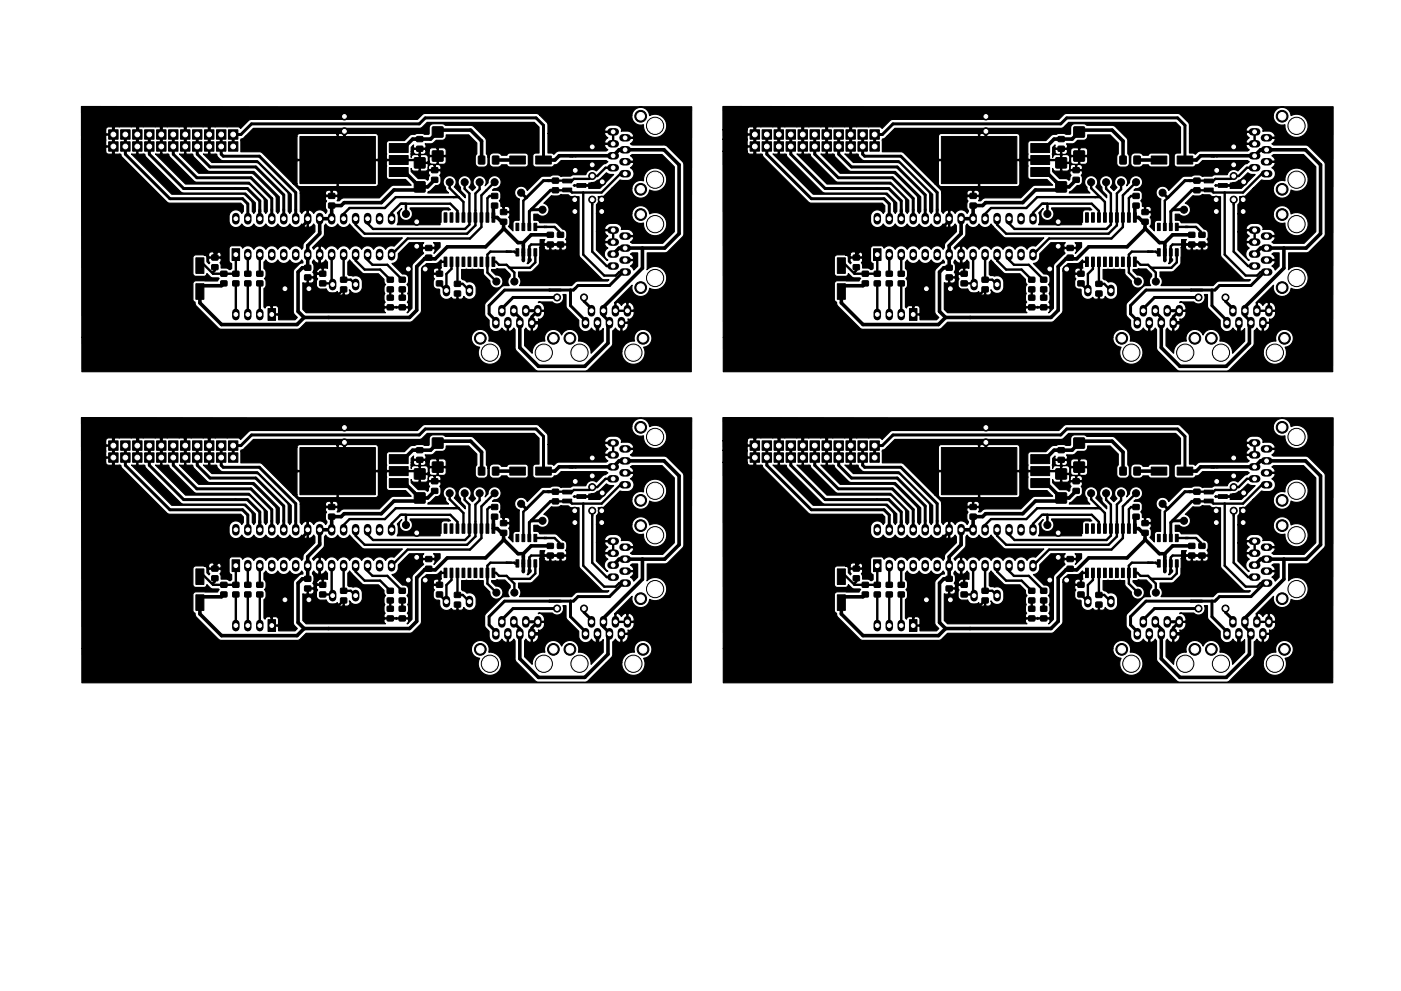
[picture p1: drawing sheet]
<svg xmlns="http://www.w3.org/2000/svg" width="297mm" height="210mm" viewBox="0 0 297 210" stroke-linecap="round" stroke-linejoin="round" font-family="sans-serif">
<g fill="#000" stroke="#000" stroke-width=".21">
<path d="M23 30.1h2v2h-2zM23 27.5h2v2h-2zM25.6 30.1h2v2h-2zM25.6 27.5h2v2h-2zM28.1 30.1h2v2h-2zM28.1 27.5h2v2h-2zM30.7 30.1h2v2h-2zM30.7 27.5h2v2h-2zM33.2 30.1h2v2h-2zM33.2 27.5h2v2h-2zM35.7 30.1h2v2h-2zM35.7 27.5h2v2h-2z"/>
<path d="M38.3 30.1h2v2h-2zM38.3 27.5h2v2h-2zM40.8 30.1h2v2h-2zM40.8 27.5h2v2h-2zM43.4 30.1h2v2h-2zM43.4 27.5h2v2h-2zM45.9 30.1h2v2h-2zM45.9 27.5h2v2h-2zM48.4 30.1h2v2h-2zM48.4 27.5h2v2h-2zM63.6 29h16v10h-16zM82.5 35.5h4v1.9h-4z"/>
<path d="M82.5 33h4v1.9h-4zM82.5 30.5h4v1.9h-4zM88.4 29h1.2v1h-1.2zM88.4 31.1l1.2-.1v1l-1.2 .1zM87.9 33.5h2.2v2.1h-2.2zM87.9 38.6h2.2v2.1h-2.2zM91.5 37.7l1.3-.1v1l-1.2 .1zM91.5 35.6h1.3v1h-1.2zM91.7 27h2.2v2.1h-2.2zM91.7 32.1h2.2v2.1h-2.2zM101.5 33.2h1.3l-.1 1.6-1.2-.1zM104.4 33.2h1.3v1.6l-1.3-.1z"/>
<path d="M108.1 33.1h3.3v1.7h-3.3zM113.6 33.1h3.3v1.7h-3.3zM117.1 37.8h1.3v1h-1.2zM117.1 39.9h1.3v1h-1.2zM119.3 38h1.9v.8h-1.9zM122.3 38.9h1.9v.8h-1.9zM159 27.5h2v2h-2zM159 30.1h2v2h-2zM161.6 27.5h2v2h-2zM161.6 30.1h2v2h-2zM164.1 27.5h2v2h-2zM164.1 30.1h2v2h-2z"/>
<path d="M166.7 27.5h2v2h-2zM166.7 30.1h2v2h-2zM169.2 27.5h2v2h-2zM169.2 30.1h2v2h-2zM171.7 27.5h2v2h-2zM171.7 30.1h2v2h-2zM174.3 27.5h2v2h-2zM174.3 30.1h2v2h-2zM176.8 27.5h2v2h-2zM176.8 30.1h2v2h-2zM179.4 27.5h2v2h-2zM179.4 30.1h2v2h-2z"/>
<path d="M181.9 27.5h2v2h-2zM181.9 30.1h2v2h-2zM184.4 27.5h2v2h-2zM184.4 30.1h2v2h-2zM199.6 29h16v10h-16zM218.5 30.5h4v1.9h-4zM218.5 33h4v1.9h-4zM218.5 35.5h4v1.9h-4zM224.4 31.1l1.2-.1v1l-1.2 .1zM224.4 29h1.2v1h-1.2zM223.9 38.6h2.2v2.1h-2.2zM223.9 33.5h2.2v2.1h-2.2z"/>
<path d="M227.5 35.6h1.3v1h-1.2zM227.5 37.7l1.3-.1v1l-1.2 .1zM227.7 32.1h2.2v2.1h-2.2zM227.7 27h2.2v2.1h-2.2zM237.5 33.2h1.3l-.1 1.6-1.2-.1zM240.4 33.2h1.3v1.6l-1.3-.1zM244.1 33.1h3.3v1.7h-3.3zM249.6 33.1h3.3v1.7h-3.3zM253.1 39.9h1.3v1h-1.2zM253.1 37.8h1.3v1h-1.2zM255.3 38h1.9v.8h-1.9zM258.3 38.9h1.9v.8h-1.9z"/>
<path d="M41.5 54.7h1.7v3.3h-1.7zM44.9 54.1h1.3v1l-1.3 .1zM44.9 56.2h1.3v1h-1.3zM46.8 59.6h1.3v1h-1.2zM46.8 57.6h1.3v1h-1.2zM49.4 57.6h1.2v1h-1.2zM49.4 59.6h1.2v1h-1.2zM49.2 52.8h1.6v2.5h-1.6zM51.9 57.6h1.2l.1 1h-1.3zM51.9 59.6h1.2l.1 1h-1.3zM54.5 57.6h1.2v1h-1.2zM54.5 59.6h1.2v1h-1.2z"/>
<path d="M64.6 58.4l1.2-.1 .1 1-1.3 .1zM64.6 56.3h1.2l.1 1h-1.3zM67.8 59.6h1.2l.1 1h-1.3zM67.8 57.6h1.2l.1 1h-1.3zM69.7 43.1h1.2l.1 1h-1.3zM69.7 41.1l1.2-.1 .1 1-1.3 .1zM72.2 58.8h1.3v1l-1.2 .1zM82.1 58.8h1.3v1l-1.3 .1zM84.7 58.8h1.2v1l-1.2 .1zM90.3 54.2l1.2-.1v1l-1.2 .1zM90.3 52.1h1.2v1h-1.2zM92.6 59.6h1.2v1h-1.2z"/>
<path d="M92.6 57.6h1.2v1h-1.2zM94.2 54.5h.6v2h-.6zM94.2 45.1h.6v2h-.6zM95.4 54.5h.6v2h-.6zM95.4 45.1h.6v2h-.6zM96.7 54.5h.6v2h-.6zM96.7 45.1h.6v2h-.6zM96.4 59.7h1.2v1h-1.2zM98 54.5h.6v2h-.6zM98 45.1h.6v2h-.6zM99.2 54.5h.6v2h-.6zM99.2 45.1h.6v2h-.6z"/>
<path d="M100.5 54.5h.6v2h-.6zM100.5 45.1h.6v2h-.6zM101.8 54.5h.6v2h-.6zM101.8 45.1h.6v2h-.6zM103 54.5h.6v2h-.6zM103 45.1h.6v2h-.6zM104.3 54.5h.6v2h-.6zM104.3 45.1h.6v2h-.6zM104.2 43.1h1.3v1h-1.2zM104.2 41.1h1.3v1h-1.2zM106.1 46.5h1.3v1l-1.2 .1zM106.1 44.5h1.3v1h-1.2z"/>
<path d="M109.4 52.8h.6v1.5h-.6zM109.4 47.4h.6v1.5h-.6zM110.7 52.8h.6v1.5h-.6zM110.7 47.4h.6v1.5h-.6zM111.9 52.8h.6v1.5h-.6zM111.9 47.4h.6v1.5h-.6zM113.2 52.8h.6v1.5h-.6zM113.2 47.4h.6v1.5h-.6zM116 49.3h1.3v1h-1.2zM116 51.4h1.3v1h-1.2zM118.2 49.3h1.2l.1 1h-1.3zM118.2 51.4h1.2l.1 1h-1.3z"/>
<path d="M119.3 39.9h1.9v.8h-1.9zM177.5 54.7h1.7v3.3h-1.7zM180.9 56.2h1.3v1h-1.3zM180.9 54.1h1.3v1l-1.3 .1zM182.8 57.6h1.3v1h-1.2zM182.8 59.6h1.3v1h-1.2zM185.4 59.6h1.2v1h-1.2zM185.4 57.6h1.2v1h-1.2zM185.2 52.8h1.6v2.5h-1.6zM187.9 59.6h1.2l.1 1h-1.3zM187.9 57.6h1.2l.1 1h-1.3zM190.5 59.6h1.2v1h-1.2z"/>
<path d="M190.5 57.6h1.2v1h-1.2zM200.6 56.3h1.2l.1 1h-1.3zM200.6 58.4l1.2-.1 .1 1-1.3 .1zM203.8 57.6h1.2l.1 1h-1.3zM203.8 59.6h1.2l.1 1h-1.3zM205.7 41.1l1.2-.1 .1 1-1.3 .1zM205.7 43.1h1.2l.1 1h-1.3zM208.2 58.8h1.3v1l-1.2 .1zM218.1 58.8h1.3v1l-1.3 .1zM220.7 58.8h1.2v1l-1.2 .1zM226.3 52.1h1.2v1h-1.2zM226.3 54.2l1.2-.1v1l-1.2 .1z"/>
<path d="M228.6 57.6h1.2v1h-1.2zM228.6 59.6h1.2v1h-1.2zM230.2 45.1h.6v2h-.6zM230.2 54.5h.6v2h-.6zM231.4 45.1h.6v2h-.6zM231.4 54.5h.6v2h-.6zM232.7 45.1h.6v2h-.6zM232.7 54.5h.6v2h-.6zM232.4 59.7h1.2v1h-1.2zM234 45.1h.6v2h-.6zM234 54.5h.6v2h-.6zM235.2 45.1h.6v2h-.6z"/>
<path d="M235.2 54.5h.6v2h-.6zM236.5 45.1h.6v2h-.6zM236.5 54.5h.6v2h-.6zM237.8 45.1h.6v2h-.6zM237.8 54.5h.6v2h-.6zM239 45.1h.6v2h-.6zM239 54.5h.6v2h-.6zM240.3 45.1h.6v2h-.6zM240.3 54.5h.6v2h-.6zM240.2 41.1h1.3v1h-1.2zM240.2 43.1h1.3v1h-1.2zM242.1 44.5h1.3v1h-1.2z"/>
<path d="M242.1 46.5h1.3v1l-1.2 .1zM245.4 47.4h.6v1.5h-.6zM245.4 52.8h.6v1.5h-.6zM246.7 47.4h.6v1.5h-.6zM246.7 52.8h.6v1.5h-.6zM247.9 47.4h.6v1.5h-.6zM247.9 52.8h.6v1.5h-.6zM249.2 47.4h.6v1.5h-.6zM249.2 52.8h.6v1.5h-.6zM252 51.4h1.3v1h-1.2zM252 49.3h1.3v1h-1.2zM254.2 51.4l1.2-.1 .1 1-1.3 .1z"/>
<path d="M254.2 49.3h1.2l.1 1h-1.3zM255.3 39.9h1.9v.8h-1.9zM41.5 60.2h1.7v3.3h-1.7zM56.8 65.5h1.6v2.5h-1.6zM72.2 60.9h1.3v1h-1.2zM82.1 64.7h1.3v1h-1.3zM82.1 62.7l1.3-.1v1l-1.3 .1zM82.1 60.9h1.3v1h-1.3zM84.7 64.7h1.2v1h-1.2zM84.7 62.7l1.2-.1v1l-1.2 .1zM84.7 60.9h1.2v1h-1.2zM96.4 61.8h1.2v1h-1.2z"/>
<path d="M177.5 60.2h1.7v3.3h-1.7zM192.8 65.5h1.6v2.5h-1.6zM208.2 60.9h1.3v1h-1.2zM218.1 60.9h1.3v1h-1.3zM218.1 62.7l1.3-.1v1l-1.3 .1zM218.1 64.7h1.3v1h-1.3zM220.7 60.9h1.2v1h-1.2zM220.7 62.7l1.2-.1v1l-1.2 .1zM220.7 64.7h1.2v1h-1.2zM232.4 61.8h1.2v1h-1.2zM23 93.5h2v2h-2zM23 96.1h2v2h-2z"/>
<path d="M25.6 93.5h2v2h-2zM25.6 96.1h2v2h-2zM28.1 93.5h2v2h-2zM28.1 96.1h2v2h-2zM30.7 93.5h2v2h-2zM30.7 96.1h2v2h-2zM33.2 93.5h2v2h-2zM33.2 96.1h2v2h-2zM35.7 93.5h2v2h-2zM35.7 96.1h2v2h-2zM38.3 93.5h2v2h-2zM38.3 96.1h2v2h-2z"/>
<path d="M40.8 93.5h2v2h-2zM40.8 96.1h2v2h-2zM43.4 93.5h2v2h-2zM43.4 96.1h2v2h-2zM45.9 93.5h2v2h-2zM45.9 96.1h2v2h-2zM48.4 93.5h2v2h-2zM48.4 96.1h2v2h-2zM63.6 95h16v10h-16zM82.5 96.5h4v1.9h-4zM82.5 99h4v1.9h-4zM88.4 97.1l1.2-.1v1l-1.2 .1z"/>
<path d="M88.4 95h1.2v1h-1.2zM87.9 99.5h2.2v2.1h-2.2zM91.7 98.1h2.2v2.1h-2.2zM91.7 93h2.2v2.1h-2.2zM101.5 99.2h1.3l-.1 1.6-1.2-.1zM104.4 99.2h1.3v1.6l-1.3-.1zM159 93.5h2v2h-2zM159 96.1h2v2h-2zM161.6 93.5h2v2h-2zM161.6 96.1h2v2h-2zM164.1 93.5h2v2h-2zM164.1 96.1h2v2h-2z"/>
<path d="M166.7 93.5h2v2h-2zM166.7 96.1h2v2h-2zM169.2 93.5h2v2h-2zM169.2 96.1h2v2h-2zM171.7 93.5h2v2h-2zM171.7 96.1h2v2h-2zM174.3 93.5h2v2h-2zM174.3 96.1h2v2h-2zM176.8 93.5h2v2h-2zM176.8 96.1h2v2h-2zM179.4 93.5h2v2h-2zM179.4 96.1h2v2h-2z"/>
<path d="M181.9 93.5h2v2h-2zM181.9 96.1h2v2h-2zM184.4 93.5h2v2h-2zM184.4 96.1h2v2h-2zM199.6 95h16v10h-16zM218.5 96.5h4v1.9h-4zM218.5 99h4v1.9h-4zM224.4 97.1l1.2-.1v1l-1.2 .1zM224.4 95h1.2v1h-1.2zM223.9 99.5h2.2v2.1h-2.2zM227.7 98.1h2.2v2.1h-2.2zM227.7 93h2.2v2.1h-2.2z"/>
<path d="M237.5 99.2h1.3l-.1 1.6-1.2-.1zM240.4 99.2h1.3v1.6l-1.3-.1zM69.7 107.1l1.2-.1 .1 1-1.3 .1zM69.7 109.1h1.2l.1 1h-1.3zM82.5 101.5h4v1.9h-4zM87.9 104.6h2.2v2.1h-2.2zM90.3 118.1h1.2v1h-1.2zM91.5 101.6h1.3v1h-1.2zM91.5 103.7l1.3-.1v1l-1.2 .1zM94.2 111.1h.6v2h-.6zM95.4 111.1h.6v2h-.6zM96.7 111.1h.6v2h-.6z"/>
<path d="M98 111.1h.6v2h-.6zM99.2 111.1h.6v2h-.6zM100.5 111.1h.6v2h-.6zM101.8 111.1h.6v2h-.6zM103 111.1h.6v2h-.6zM104.3 111.1h.6v2h-.6zM104.2 107.1h1.3v1h-1.2zM104.2 109.1h1.3v1h-1.2zM106.1 110.5h1.3v1h-1.2zM106.1 112.5h1.3v1l-1.2 .1zM108.1 99.1h3.3v1.7h-3.3zM109.4 113.4h.6v1.5h-.6z"/>
<path d="M110.7 113.4h.6v1.5h-.6zM111.9 113.4h.6v1.5h-.6zM113.6 99.1h3.3v1.7h-3.3zM113.2 113.4h.6v1.5h-.6zM116 117.4h1.3v1h-1.2zM116 115.3h1.3v1h-1.2zM117.1 105.9h1.3v1h-1.2zM117.1 103.8h1.3v1h-1.2zM118.2 117.4h1.2l.1 1h-1.3zM118.2 115.3h1.2l.1 1h-1.3zM119.3 105.9h1.9v.8h-1.9zM119.3 104h1.9v.8h-1.9z"/>
<path d="M122.3 104.9h1.9v.8h-1.9zM205.7 107.1l1.2-.1 .1 1-1.3 .1zM205.7 109.1h1.2l.1 1h-1.3zM218.5 101.5h4v1.9h-4zM223.9 104.6h2.2v2.1h-2.2zM226.3 118.1h1.2v1h-1.2zM227.5 101.6h1.3v1h-1.2zM227.5 103.7l1.3-.1v1l-1.2 .1zM230.2 111.1h.6v2h-.6zM231.4 111.1h.6v2h-.6zM232.7 111.1h.6v2h-.6zM234 111.1h.6v2h-.6z"/>
<path d="M235.2 111.1h.6v2h-.6zM236.5 111.1h.6v2h-.6zM237.8 111.1h.6v2h-.6zM239 111.1h.6v2h-.6zM240.3 111.1h.6v2h-.6zM240.2 107.1h1.3v1h-1.2zM240.2 109.1h1.3v1h-1.2zM242.1 110.5h1.3v1h-1.2zM242.1 112.5h1.3v1l-1.2 .1zM244.1 99.1h3.3v1.7h-3.3zM245.4 113.4h.6v1.5h-.6zM246.7 113.4h.6v1.5h-.6z"/>
<path d="M247.9 113.4h.6v1.5h-.6zM249.6 99.1h3.3v1.7h-3.3zM249.2 113.4h.6v1.5h-.6zM252 117.4h1.3v1h-1.2zM252 115.3h1.3v1h-1.2zM253.1 105.9h1.3v1h-1.2zM253.1 103.8h1.3v1h-1.2zM254.2 117.4l1.2-.1 .1 1-1.3 .1zM254.2 115.3h1.2l.1 1h-1.3zM255.3 105.9h1.9v.8h-1.9zM255.3 104h1.9v.8h-1.9zM258.3 104.9h1.9v.8h-1.9z"/>
<path d="M41.5 120.7h1.7v3.3h-1.7zM41.5 126.2h1.7v3.3h-1.7zM44.9 122.2h1.3v1h-1.3zM44.9 120.1h1.3v1l-1.3 .1zM46.8 123.6h1.3v1h-1.2zM46.8 125.6h1.3v1h-1.2zM49.4 125.6h1.2v1h-1.2zM49.4 123.6h1.2v1h-1.2zM49.2 118.8h1.6v2.5h-1.6zM51.9 125.6h1.2l.1 1h-1.3zM51.9 123.6h1.2l.1 1h-1.3zM54.5 125.6h1.2v1h-1.2z"/>
<path d="M54.5 123.6h1.2v1h-1.2zM56.8 131.5h1.6v2.5h-1.6zM64.6 122.3h1.2l.1 1h-1.3zM64.6 124.4l1.2-.1 .1 1-1.3 .1zM67.8 123.6h1.2l.1 1h-1.3zM67.8 125.6h1.2l.1 1h-1.3zM72.2 126.9h1.3v1h-1.2zM72.2 124.8h1.3v1l-1.2 .1zM82.1 126.9h1.3v1h-1.3zM82.1 124.8h1.3v1l-1.3 .1zM82.1 128.7l1.3-.1v1l-1.3 .1zM82.1 130.7h1.3v1h-1.3z"/>
<path d="M84.7 126.9h1.2v1h-1.2zM84.7 124.8h1.2v1l-1.2 .1zM84.7 128.7l1.2-.1v1l-1.2 .1zM84.7 130.7h1.2v1h-1.2zM90.3 120.2l1.2-.1v1l-1.2 .1zM92.6 123.6h1.2v1h-1.2zM92.6 125.6h1.2v1h-1.2zM94.2 120.5h.6v2h-.6zM95.4 120.5h.6v2h-.6zM96.7 120.5h.6v2h-.6zM96.4 127.8h1.2v1h-1.2zM96.4 125.7h1.2v1h-1.2z"/>
<path d="M98 120.5h.6v2h-.6zM99.2 120.5h.6v2h-.6zM100.5 120.5h.6v2h-.6zM101.8 120.5h.6v2h-.6zM103 120.5h.6v2h-.6zM104.3 120.5h.6v2h-.6zM109.4 118.8h.6v1.5h-.6zM110.7 118.8h.6v1.5h-.6zM111.9 118.8h.6v1.5h-.6zM113.2 118.8h.6v1.5h-.6zM177.5 120.7h1.7v3.3h-1.7zM177.5 126.2h1.7v3.3h-1.7z"/>
<path d="M180.9 122.2h1.3v1h-1.3zM180.9 120.1h1.3v1l-1.3 .1zM182.8 123.6h1.3v1h-1.2zM182.8 125.6h1.3v1h-1.2zM185.4 125.6h1.2v1h-1.2zM185.4 123.6h1.2v1h-1.2zM185.2 118.8h1.6v2.5h-1.6zM187.9 125.6h1.2l.1 1h-1.3zM187.9 123.6h1.2l.1 1h-1.3zM190.5 125.6h1.2v1h-1.2zM190.5 123.6h1.2v1h-1.2zM192.8 131.5h1.6v2.5h-1.6z"/>
<path d="M200.6 122.3h1.2l.1 1h-1.3zM200.6 124.4l1.2-.1 .1 1-1.3 .1zM203.8 123.6h1.2l.1 1h-1.3zM203.8 125.6h1.2l.1 1h-1.3zM208.2 126.9h1.3v1h-1.2zM208.2 124.8h1.3v1l-1.2 .1zM218.1 126.9h1.3v1h-1.3zM218.1 124.8h1.3v1l-1.3 .1zM218.1 128.7l1.3-.1v1l-1.3 .1zM218.1 130.7h1.3v1h-1.3zM220.7 126.9h1.2v1h-1.2zM220.7 124.8h1.2v1l-1.2 .1z"/>
<path d="M220.7 128.7l1.2-.1v1l-1.2 .1zM220.7 130.7h1.2v1h-1.2zM226.3 120.2l1.2-.1v1l-1.2 .1zM228.6 123.6h1.2v1h-1.2zM228.6 125.6h1.2v1h-1.2zM230.2 120.5h.6v2h-.6zM231.4 120.5h.6v2h-.6zM232.7 120.5h.6v2h-.6zM232.4 127.8h1.2v1h-1.2zM232.4 125.7h1.2v1h-1.2zM234 120.5h.6v2h-.6zM235.2 120.5h.6v2h-.6z"/>
<path d="M236.5 120.5h.6v2h-.6zM237.8 120.5h.6v2h-.6zM239 120.5h.6v2h-.6zM240.3 120.5h.6v2h-.6zM245.4 118.8h.6v1.5h-.6zM246.7 118.8h.6v1.5h-.6zM247.9 118.8h.6v1.5h-.6zM249.2 118.8h.6v1.5h-.6z"/>
<circle cx="73" cy="27.9" r=".75"/>
<circle cx="73" cy="24.7" r=".75"/>
<circle cx="95.3" cy="38.7" r=".75"/>
<circle cx="98.5" cy="38.7" r=".75"/>
<circle cx="101.7" cy="38.7" r=".75"/>
<circle cx="104.9" cy="38.7" r=".75"/>
<circle cx="122" cy="36.1" r=".75"/>
<circle cx="125.6" cy="37.3" r=".75"/>
<circle cx="125.6" cy="35" r=".75"/>
<circle cx="125.6" cy="31.2" r=".75"/>
<circle cx="127.7" cy="38.6" r=".75"/>
<circle cx="135.8" cy="24.7" r="1.25"/>
<circle cx="138.9" cy="38.1" r="1.82"/>
<circle cx="138.9" cy="26.7" r="1.82"/>
<circle cx="209" cy="27.9" r=".75"/>
<circle cx="209" cy="24.7" r=".75"/>
<circle cx="231.3" cy="38.7" r=".75"/>
<circle cx="234.5" cy="38.7" r=".75"/>
<circle cx="237.7" cy="38.7" r=".75"/>
<circle cx="240.9" cy="38.7" r=".75"/>
<circle cx="258" cy="36.1" r=".75"/>
<circle cx="261.6" cy="37.3" r=".75"/>
<circle cx="261.6" cy="31.2" r=".75"/>
<circle cx="261.6" cy="35" r=".75"/>
<circle cx="263.7" cy="38.6" r=".75"/>
<circle cx="271.8" cy="24.7" r="1.25"/>
<circle cx="274.9" cy="38.1" r="1.82"/>
<circle cx="274.9" cy="26.7" r="1.82"/>
<circle cx="86.1" cy="45.4" r=".75"/>
<circle cx="86.6" cy="57.1" r=".75"/>
<circle cx="88.4" cy="47.1" r=".75"/>
<circle cx="88.4" cy="52.2" r=".75"/>
<circle cx="90.1" cy="57.1" r=".75"/>
<circle cx="105.2" cy="59.7" r=".75"/>
<circle cx="109.1" cy="59.7" r=".75"/>
<circle cx="110.5" cy="40.9" r=".75"/>
<circle cx="115" cy="44.5" r=".75"/>
<circle cx="121.9" cy="42.4" r=".75"/>
<circle cx="121.9" cy="44.9" r=".75"/>
<circle cx="125.6" cy="42.4" r=".75"/>
<circle cx="127.6" cy="42.4" r=".75"/>
<circle cx="127.6" cy="44.9" r=".75"/>
<circle cx="135.8" cy="40.2" r="1.25"/>
<circle cx="135.8" cy="45.5" r="1.25"/>
<circle cx="138.9" cy="47.6" r="1.82"/>
<circle cx="138.9" cy="59" r="1.82"/>
<circle cx="222.1" cy="45.4" r=".75"/>
<circle cx="222.6" cy="57.1" r=".75"/>
<circle cx="224.4" cy="47.1" r=".75"/>
<circle cx="224.4" cy="52.2" r=".75"/>
<circle cx="226.1" cy="57.1" r=".75"/>
<circle cx="241.2" cy="59.7" r=".75"/>
<circle cx="245.1" cy="59.7" r=".75"/>
<circle cx="246.5" cy="40.9" r=".75"/>
<circle cx="251" cy="44.5" r=".75"/>
<circle cx="257.9" cy="42.4" r=".75"/>
<circle cx="257.9" cy="44.9" r=".75"/>
<circle cx="261.6" cy="42.4" r=".75"/>
<circle cx="263.6" cy="42.4" r=".75"/>
<circle cx="263.6" cy="44.9" r=".75"/>
<circle cx="271.8" cy="40.2" r="1.25"/>
<circle cx="271.8" cy="45.5" r="1.25"/>
<circle cx="274.9" cy="59" r="1.83"/>
<circle cx="274.9" cy="47.6" r="1.83"/>
<circle cx="60.4" cy="61.3" r=".75"/>
<circle cx="65.5" cy="61.3" r=".75"/>
<circle cx="101.8" cy="71.8" r="1.25"/>
<circle cx="103.9" cy="74.8" r="1.82"/>
<circle cx="115.3" cy="74.8" r="1.82"/>
<circle cx="117.3" cy="71.8" r="1.25"/>
<circle cx="118.1" cy="63.1" r=".75"/>
<circle cx="120.8" cy="71.8" r="1.25"/>
<circle cx="122.9" cy="74.8" r="1.82"/>
<circle cx="123.8" cy="63.1" r=".75"/>
<circle cx="134.3" cy="74.8" r="1.82"/>
<circle cx="135.8" cy="61" r="1.25"/>
<circle cx="136.3" cy="71.8" r="1.25"/>
<circle cx="196.4" cy="61.3" r=".75"/>
<circle cx="201.5" cy="61.3" r=".75"/>
<circle cx="237.8" cy="71.8" r="1.25"/>
<circle cx="239.9" cy="74.8" r="1.82"/>
<circle cx="251.3" cy="74.8" r="1.82"/>
<circle cx="253.3" cy="71.8" r="1.25"/>
<circle cx="254.1" cy="63.1" r=".75"/>
<circle cx="256.8" cy="71.8" r="1.25"/>
<circle cx="258.9" cy="74.8" r="1.82"/>
<circle cx="259.8" cy="63.1" r=".75"/>
<circle cx="270.3" cy="74.8" r="1.82"/>
<circle cx="271.8" cy="61" r="1.25"/>
<circle cx="272.3" cy="71.8" r="1.25"/>
<circle cx="73" cy="93.9" r=".75"/>
<circle cx="73" cy="90.7" r=".75"/>
<circle cx="125.6" cy="97.2" r=".75"/>
<circle cx="135.8" cy="90.7" r="1.25"/>
<circle cx="138.9" cy="92.7" r="1.82"/>
<circle cx="209" cy="93.9" r=".75"/>
<circle cx="209" cy="90.7" r=".75"/>
<circle cx="261.6" cy="97.2" r=".75"/>
<circle cx="271.8" cy="90.7" r="1.25"/>
<circle cx="274.9" cy="92.7" r="1.82"/>
<circle cx="86.1" cy="111.4" r=".75"/>
<circle cx="88.4" cy="118.2" r=".75"/>
<circle cx="88.4" cy="113.1" r=".75"/>
<circle cx="95.3" cy="104.7" r=".75"/>
<circle cx="98.5" cy="104.7" r=".75"/>
<circle cx="101.7" cy="104.7" r=".75"/>
<circle cx="104.9" cy="104.7" r=".75"/>
<circle cx="110.5" cy="106.9" r=".75"/>
<circle cx="115" cy="110.5" r=".75"/>
<circle cx="121.9" cy="108.4" r=".75"/>
<circle cx="121.9" cy="110.9" r=".75"/>
<circle cx="122" cy="102.1" r=".75"/>
<circle cx="125.6" cy="103.3" r=".75"/>
<circle cx="125.6" cy="101" r=".75"/>
<circle cx="125.6" cy="108.4" r=".75"/>
<circle cx="127.6" cy="110.9" r=".75"/>
<circle cx="127.6" cy="108.4" r=".75"/>
<circle cx="127.7" cy="104.6" r=".75"/>
<circle cx="135.8" cy="106.2" r="1.25"/>
<circle cx="135.8" cy="111.5" r="1.25"/>
<circle cx="138.9" cy="104.1" r="1.82"/>
<circle cx="138.9" cy="113.6" r="1.82"/>
<circle cx="222.1" cy="111.4" r=".75"/>
<circle cx="224.4" cy="118.2" r=".75"/>
<circle cx="224.4" cy="113.1" r=".75"/>
<circle cx="231.3" cy="104.7" r=".75"/>
<circle cx="234.5" cy="104.7" r=".75"/>
<circle cx="237.7" cy="104.7" r=".75"/>
<circle cx="240.9" cy="104.7" r=".75"/>
<circle cx="246.5" cy="106.9" r=".75"/>
<circle cx="251" cy="110.5" r=".75"/>
<circle cx="257.9" cy="108.4" r=".75"/>
<circle cx="257.9" cy="110.9" r=".75"/>
<circle cx="258" cy="102.1" r=".75"/>
<circle cx="261.6" cy="103.3" r=".75"/>
<circle cx="261.6" cy="101" r=".75"/>
<circle cx="261.6" cy="108.4" r=".75"/>
<circle cx="263.6" cy="110.9" r=".75"/>
<circle cx="263.6" cy="108.4" r=".75"/>
<circle cx="263.7" cy="104.6" r=".75"/>
<circle cx="271.8" cy="106.2" r="1.25"/>
<circle cx="271.8" cy="111.5" r="1.25"/>
<circle cx="274.9" cy="104.1" r="1.82"/>
<circle cx="274.9" cy="113.6" r="1.83"/>
<circle cx="60.4" cy="127.3" r=".75"/>
<circle cx="65.5" cy="127.3" r=".75"/>
<circle cx="86.6" cy="123.1" r=".75"/>
<circle cx="90.1" cy="123.1" r=".75"/>
<circle cx="101.8" cy="137.8" r="1.25"/>
<circle cx="105.2" cy="125.7" r=".75"/>
<circle cx="109.1" cy="125.7" r=".75"/>
<circle cx="117.3" cy="137.8" r="1.25"/>
<circle cx="118.1" cy="129.1" r=".75"/>
<circle cx="120.8" cy="137.8" r="1.25"/>
<circle cx="123.8" cy="129.1" r=".75"/>
<circle cx="135.8" cy="127" r="1.25"/>
<circle cx="136.3" cy="137.8" r="1.25"/>
<circle cx="138.9" cy="125" r="1.82"/>
<circle cx="196.4" cy="127.3" r=".75"/>
<circle cx="201.5" cy="127.3" r=".75"/>
<circle cx="222.6" cy="123.1" r=".75"/>
<circle cx="226.1" cy="123.1" r=".75"/>
<circle cx="237.8" cy="137.8" r="1.25"/>
<circle cx="241.2" cy="125.7" r=".75"/>
<circle cx="245.1" cy="125.7" r=".75"/>
<circle cx="253.3" cy="137.8" r="1.25"/>
<circle cx="254.1" cy="129.1" r=".75"/>
<circle cx="256.8" cy="137.8" r="1.25"/>
<circle cx="259.8" cy="129.1" r=".75"/>
<circle cx="271.8" cy="127" r="1.25"/>
<circle cx="272.3" cy="137.8" r="1.25"/>
<circle cx="274.9" cy="125" r="1.83"/>
<circle cx="103.9" cy="140.8" r="1.82"/>
<circle cx="115.3" cy="140.8" r="1.82"/>
<circle cx="122.9" cy="140.8" r="1.82"/>
<circle cx="134.3" cy="140.8" r="1.82"/>
<circle cx="239.9" cy="140.8" r="1.82"/>
<circle cx="251.3" cy="140.8" r="1.82"/>
<circle cx="258.9" cy="140.8" r="1.82"/>
<circle cx="270.3" cy="140.8" r="1.82"/>
</g>
<g fill="none" stroke="#000" stroke-width="1.6">
<path d="M129.5 35.6h.9M129.5 33h.9M129.5 30.5h.9M129.5 28h.9M132.1 36.9h.9M132.1 34.3h.9M132.1 31.8h.9M132.1 29.2h.9M265.5 35.6h.9M265.5 33h.9M265.5 30.5h.9M265.5 28h.9"/>
<path d="M268.1 36.9h.9M268.1 34.3h.9M268.1 31.8h.9M268.1 29.2h.9M50 45.9v.9M52.5 45.9v.9M52.5 53.6v.9M55.1 45.9v.9M55.1 53.6v.9M57.6 45.9v.9M57.6 53.6v.9M60.2 45.9v.9"/>
<path d="M60.2 53.6v.9M62.7 45.9v.9M62.7 53.6v.9M65.2 45.9v.9M65.2 53.6v.9M67.8 45.9v.9M67.8 53.6v.9M70.3 45.9v.9M70.3 53.6v.9M70.5 59.9v.9M72.9 45.9v.9M72.9 53.6v.9"/>
<path d="M75.4 45.9v.9M75.4 53.6v.9M75.4 59.9v.9M77.9 45.9v.9M77.9 53.6v.9M80.5 45.9v.9M80.5 53.6v.9M83 45.9v.9M83 53.6v.9M129.6 56.4h.9M129.6 53.9h.9M129.6 51.4h.9"/>
<path d="M129.6 48.8h.9M132.1 57.7h.9M132.1 55.2h.9M132.1 52.6h.9M132.1 50.1h.9M186 45.9v.9M188.5 45.9v.9M188.5 53.6v.9M191.1 45.9v.9M191.1 53.6v.9M193.6 45.9v.9M193.6 53.6v.9"/>
<path d="M196.2 45.9v.9M196.2 53.6v.9M198.7 45.9v.9M198.7 53.6v.9M201.2 45.9v.9M201.2 53.6v.9M203.8 45.9v.9M203.8 53.6v.9M206.3 45.9v.9M206.3 53.6v.9M206.5 59.9v.9M208.9 45.9v.9"/>
<path d="M208.9 53.6v.9M211.4 45.9v.9M211.4 53.6v.9M211.4 59.9v.9M213.9 45.9v.9M213.9 53.6v.9M216.5 45.9v.9M216.5 53.6v.9M219 45.9v.9M219 53.6v.9M265.6 56.4h.9M265.6 53.9h.9"/>
<path d="M265.6 51.4h.9M265.6 48.8h.9M268.1 57.7h.9M268.1 55.2h.9M268.1 52.6h.9M268.1 50.1h.9M50 66.3v.9M52.5 66.3v.9M55.1 66.3v.9M94.7 61.2v.9M99.5 61.2v.9M105.1 68v.9"/>
<path d="M106.4 65.5v.9M107.7 68v.9M108.9 65.5v.9M110.2 68v.9M111.5 65.5v.9M112.8 68v.9M114 65.5v.9M124.1 68v.9M125.4 65.5v.9M126.7 68v.9M127.9 65.5v.9M129.2 68v.9"/>
<path d="M130.5 65.5v.9M131.8 68v.9M133 65.5v.9M186 66.3v.9M188.5 66.3v.9M191.1 66.3v.9M230.7 61.2v.9M235.5 61.2v.9M241.1 68v.9M242.4 65.5v.9M243.7 68v.9M244.9 65.5v.9"/>
<path d="M246.2 68v.9M247.5 65.5v.9M248.8 68v.9M250 65.5v.9M260.1 68v.9M261.4 65.5v.9M262.7 68v.9M263.9 65.5v.9M265.2 68v.9M266.5 65.5v.9M267.8 68v.9M269 65.5v.9"/>
<path d="M129.5 99h.9M129.5 96.5h.9M129.5 94h.9M132.1 97.8h.9M132.1 95.2h.9M265.5 99h.9M265.5 96.5h.9M265.5 94h.9M268.1 97.8h.9M268.1 95.2h.9M50 111.9v.9M52.5 111.9v.9"/>
<path d="M52.5 119.6v.9M55.1 111.9v.9M55.1 119.6v.9M57.6 111.9v.9M57.6 119.6v.9M60.2 111.9v.9M60.2 119.6v.9M62.7 111.9v.9M62.7 119.6v.9M65.2 111.9v.9M65.2 119.6v.9M67.8 111.9v.9"/>
<path d="M67.8 119.6v.9M70.3 111.9v.9M70.3 119.6v.9M72.9 111.9v.9M72.9 119.6v.9M75.4 111.9v.9M75.4 119.6v.9M77.9 111.9v.9M77.9 119.6v.9M80.5 111.9v.9M80.5 119.6v.9M83 111.9v.9"/>
<path d="M83 119.6v.9M129.5 101.6h.9M129.6 119.9h.9M129.6 117.4h.9M129.6 114.8h.9M132.1 102.9h.9M132.1 100.3h.9M132.1 118.6h.9M132.1 116.1h.9M186 111.9v.9M188.5 111.9v.9M188.5 119.6v.9"/>
<path d="M191.1 111.9v.9M191.1 119.6v.9M193.6 111.9v.9M193.6 119.6v.9M196.2 111.9v.9M196.2 119.6v.9M198.7 111.9v.9M198.7 119.6v.9M201.2 111.9v.9M201.2 119.6v.9M203.8 111.9v.9M203.8 119.6v.9"/>
<path d="M206.3 111.9v.9M206.3 119.6v.9M208.9 111.9v.9M208.9 119.6v.9M211.4 111.9v.9M211.4 119.6v.9M213.9 111.9v.9M213.9 119.6v.9M216.5 111.9v.9M216.5 119.6v.9M219 111.9v.9M219 119.6v.9"/>
<path d="M265.5 101.6h.9M265.6 119.9h.9M265.6 117.4h.9M265.6 114.8h.9M268.1 102.9h.9M268.1 100.3h.9M268.1 118.6h.9M268.1 116.1h.9M50 132.3v.9M52.5 132.3v.9M55.1 132.3v.9M70.5 125.9v.9"/>
<path d="M75.4 125.9v.9M94.7 127.2v.9M99.5 127.2v.9M105.1 134v.9M106.4 131.5v.9M107.7 134v.9M108.9 131.5v.9M110.2 134v.9M111.5 131.5v.9M112.8 134v.9M114 131.5v.9M124.1 134v.9"/>
<path d="M125.4 131.5v.9M126.7 134v.9M127.9 131.5v.9M129.2 134v.9M129.6 122.4h.9M130.5 131.5v.9M131.8 134v.9M132.1 123.7h.9M132.1 121.2h.9M133 131.5v.9M186 132.3v.9M188.5 132.3v.9"/>
<path d="M191.1 132.3v.9M206.5 125.9v.9M211.4 125.9v.9M230.7 127.2v.9M235.5 127.2v.9M241.1 134v.9M242.4 131.5v.9M243.7 134v.9M244.9 131.5v.9M246.2 134v.9M247.5 131.5v.9M248.8 134v.9"/>
<path d="M250 131.5v.9M260.1 134v.9M261.4 131.5v.9M262.7 134v.9M263.9 131.5v.9M265.2 134v.9M265.6 122.4h.9M266.5 131.5v.9M267.8 134v.9M268.1 123.7h.9M268.1 121.2h.9M269 131.5v.9"/>
</g>
<path d="M67 60.8l1.4 1.5M203 60.8l1.4 1.5M67 126.8l1.4 1.5M203 126.8l1.4 1.5" fill="none" stroke="#000" stroke-width=".25"/>
<g fill="none" stroke="#000" stroke-width=".51">
<path d="M84.5 34h3.9l.6 .6M95.3 38.7v1.2l3 2.9v3.3M98.5 38.7v1.3l1 1.1v6.6l-.9 .9h-19.5l-1.2-1.2v-1M101.7 38.7v1.5l-.9 .8v6.8l-1.8 1.8h-21.7l-1.9-1.9v-1.3M104.9 38.7l-2.8 2.7v6.8l-2.5 2.4h-13.2l-3.4 3.4M125.6 37.3l-.6 .6h-3.3l-.5 .5-4.7-.1M127.7 38.6l-.8 .7h-3.6M130 35.6h-1.6l-1.8 1.7h-1.2M132.5 36.9h-1l-4 3.9h-6.2l-.6-.5-2.9 .1M220.5 34h3.9l.6 .6M231.3 38.7v1.2l3 2.9v3.3M234.5 38.7v1.3l1 1.1v6.6l-.9 .9h-19.5l-1.2-1.2v-1"/>
<path d="M237.7 38.7v1.5l-.9 .8v6.8l-1.8 1.8h-21.7l-1.9-1.9v-1.3M240.9 38.7l-2.8 2.7v6.8l-2.5 2.4h-13.2l-3.4 3.4M261.6 37.3l-.6 .6h-3.3l-.5 .5-4.7-.1M263.7 38.6l-.8 .7h-3.6M266 35.6h-1.6l-1.8 1.7h-1.2M268.5 36.9h-1l-3.9 3.9h-6.3l-.6-.5-2.9 .1M42.4 55.7h.4l2.4 2.4M45.6 56.7v.7l-.4 .4v.3M50 54v4.1h-4.8M52.5 54v4.1M55.1 54v4.1M67 57.4v3.5l1.4 1.4h3.6l.9-.9"/>
<path d="M67 57.4v.4l.2 .3h1.2M67.8 54v2.6l-.8 .8M70.3 41.6h-2.5l-2.6 2.5v2.3M70.3 54v6.2M72.9 54v5.3h1.5l1 1.1M75.4 54v1.3l1.9 1.9h3.3l2.1 2.1M77.9 54v1.2l1.1 1h3.1l3.2 3.1M86.1 43.2v2.2M90.9 54.7h-.8l-.1 .2M95.7 55.5v1.6l-1 1v3.5l-1.5-1.5M97 55.5v4.7h1.1l1.4 1.4M97 46.1v-1.4l-1.5-1.5h-10.6l-1.9 1.9v1.3"/>
<path d="M97.2 41.8h-13.3l-2.3 2.3h-7.5l-1.2 1.3v1M104.6 41.6h-.8l-.5 .4v4.1M104.6 55.5h.6l.6 .7h1.6l1.7 1.6v1.9M109.7 53.5h-.5l-.1-.1h-5.1l-.7 .6v3.8l1.9 1.9M111.6 42l-.6 .6v5.5M113.5 48.1h4.1l1 1v.7M113.5 53.5v2.2l-1.1 1.1h-4.4M114.2 44.5h1.2M118.6 51.9h-6l-.4 .4v3M123.7 40.8v13.2l4.4 4.5h2.4l.8-.8h1.2M125.6 42.4v11l3 3h1.4M127.2 42.2l.4 .2"/>
<path d="M178.4 55.7h.4l2.4 2.4M181.6 56.7v.7l-.4 .4v.3M186 54v4.1h-4.8M188.5 54v4.1M191.1 54v4.1M203 57.4v3.5l1.4 1.4h3.6l.9-.9M203 57.8l.2 .3h1.2M203 57.4v.1M203.8 54v2.6l-.8 .8M206.3 41.6h-2.5l-2.6 2.5v2.3M206.3 54v6.2M208.9 54v5.3h1.5l1 1.1"/>
<path d="M211.4 54v1.3l1.9 1.9h3.3l2.1 2.1M213.9 54v1.2l1.1 1h3.1l3.2 3.1M222.1 43.2v2.2M226.9 54.7h-.8l-.1 .2M231.7 55.5v1.6l-1 1v3.5l-1.5-1.5M233 55.5v4.7h1.1l1.4 1.4M233 46.1v-1.4l-1.5-1.5h-10.6l-1.9 1.9v1.3M233.2 41.8h-13.3l-2.3 2.3h-7.5l-1.2 1.3v1M240.6 41.6h-.8l-.5 .4v4.1M240.6 55.5h.6l.6 .7h1.6l1.7 1.6v1.9M245.7 53.5h-.5l-.1-.1h-5.1l-.7 .6v3.8l1.9 1.9M247.6 42l-.6 .6v5.5"/>
<path d="M249.5 48.1h4.1l1 1v.7M249.5 53.5v2.2l-1.1 1.1h-4.4M250.2 44.5h1.2M254.6 51.9h-6l-.4 .4v3M259.7 40.8v13.2l4.4 4.5h2.4l.8-.8h1.2M261.6 42.4v11l3 3h1.4M263.2 42.2l.4 .2M50 60.1v6.6M52.5 60.1v6.6M55.1 60.1v6.6M60.4 61.3h-1l-1.8 1.7v3.7M68.4 60.1h1.9l.2 .3"/>
<path d="M82.7 61.4v1.8M85.3 61.4v1.8M186 60.1v6.6M188.5 60.1v6.6M191.1 60.1v6.6M196.4 61.3h-1l-1.8 1.7v3.7M204.4 60.1h1.9l.2 .3M218.7 61.4v1.8M221.3 61.4v1.8M84.5 100h3.9l.6 .6M220.5 100h3.9l.6 .6M70.3 107.6h-2.5l-2.6 2.5v2.3"/>
<path d="M86.1 109.2v2.2M95.3 104.7v1.2l3 2.9v3.3M97 112.1v-1.4l-1.5-1.5h-10.6l-1.9 1.9v1.3M97.2 107.8h-13.3l-2.3 2.3h-7.5l-1.2 1.3v1M98.5 104.7v1.3l1 1.1v6.6l-.9 .9h-19.5l-1.2-1.2v-1M101.7 104.7v1.5l-.9 .8v6.8l-1.8 1.8h-21.7l-1.9-1.9v-1.3M104.6 107.6h-.8l-.5 .4v4.1M104.9 104.7l-2.8 2.7v6.8l-2.5 2.4h-13.2l-3.4 3.4M109.7 119.5h-.5l-.1-.1h-5.1l-.7 .6v3.8l1.9 1.9M111.6 108l-.6 .6v5.5M113.5 114.1h4.1l1 1v.7M113.5 119.5v2.2l-1.1 1.1h-4.4"/>
<path d="M114.2 110.5h1.2M118.6 117.9h-6l-.4 .4v3M123.7 106.8v13.2l4.4 4.5h2.4l.8-.8h1.2M125.6 103.3l-.6 .6h-3.3l-.5 .5-4.7-.1M125.6 108.4v11l3 3h1.4M127.2 108.2l.4 .2M127.7 104.6l-.8 .7h-3.6M130 101.6h-1.6l-1.8 1.7h-1.2M132.5 102.9h-1l-4 3.9h-6.2l-.6-.5-2.9 .1M206.3 107.6h-2.5l-2.6 2.5v2.3M222.1 109.2v2.2M231.3 104.7v1.2l3 2.9v3.3"/>
<path d="M233 112.1v-1.4l-1.5-1.5h-10.6l-1.9 1.9v1.3M233.2 107.8h-13.3l-2.3 2.3h-7.5l-1.2 1.3v1M234.5 104.7v1.3l1 1.1v6.6l-.9 .9h-19.5l-1.2-1.2v-1M237.7 104.7v1.5l-.9 .8v6.8l-1.8 1.8h-21.7l-1.9-1.9v-1.3M240.6 107.6h-.8l-.5 .4v4.1M240.9 104.7l-2.8 2.7v6.8l-2.5 2.4h-13.2l-3.4 3.4M245.7 119.5h-.5l-.1-.1h-5.1l-.7 .6v3.8l1.9 1.9M247.6 108l-.6 .6v5.5M249.5 114.1h4.1l1 1v.7M249.5 119.5v2.2l-1.1 1.1h-4.4M250.2 110.5h1.2M254.6 117.9h-6l-.4 .4v3"/>
<path d="M259.7 106.8v13.2l4.4 4.5h2.4l.8-.8h1.2M261.6 103.3l-.6 .6h-3.3l-.5 .5-4.7-.1M261.6 108.4v11l3 3h1.4M263.2 108.2l.4 .2M263.7 104.6l-.8 .7h-3.6M266 101.6h-1.6l-1.8 1.7h-1.2M268.5 102.9h-1l-3.9 3.9h-6.3l-.6-.5-2.9 .1M42.4 121.7h.4l2.4 2.4M45.6 122.7v.7l-.4 .4v.3M50 120v4.1h-4.8M50 126.1v6.6M52.5 120v4.1"/>
<path d="M52.5 126.1v6.6M55.1 120v4.1M55.1 126.1v6.6M60.4 127.3h-1l-1.8 1.7v3.7M67 123.4v.4l.2 .3h1.2M67.8 120v2.6l-.8 .9v3.4l1.4 1.4h3.6l.9-.9M68.4 126.1h1.9l.2 .3M70.3 120v6.2M72.9 120v5.3h1.5l1 1.1M75.4 120v1.3l1.9 1.9h3.3l2.1 2.1M77.9 120v1.2l1.1 1h3.1l3.2 3.1M82.7 127.4v1.8"/>
<path d="M85.3 127.4v1.8M90.9 120.7h-.8l-.1 .2M95.7 121.5v1.6l-1 1v3.5l-1.5-1.5M97 121.5v4.7h1.1l1.4 1.4M104.6 121.5h.6l.6 .7h1.6l1.7 1.6v1.9M178.4 121.7h.4l2.4 2.4M181.6 122.7v.7l-.4 .4v.3M186 120v4.1h-4.8M186 126.1v6.6M188.5 120v4.1M188.5 126.1v6.6M191.1 120v4.1"/>
<path d="M191.1 126.1v6.6M196.4 127.3h-1l-1.8 1.7v3.7M203 123.4v3.5l1.4 1.4h3.6l.9-.9M203 123.8l.2 .3h1.2M203.8 120v2.6l-.8 .9M204.4 126.1h1.9l.2 .3M206.3 120v6.2M208.9 120v5.3h1.5l1 1.1M211.4 120v1.3l1.9 1.9h3.3l2.1 2.1M213.9 120v1.2l1.1 1h3.1l3.2 3.1M218.7 127.4v1.8M221.3 127.4v1.8"/>
<path d="M226.9 120.7h-.8l-.1 .2M231.7 121.5v1.6l-1 1v3.5l-1.5-1.5M233 121.5v4.7h1.1l1.4 1.4M240.6 121.5h.6l.6 .7h1.6l1.7 1.6v1.9"/>
</g>
<g fill="none" stroke="#000" stroke-width=".63">
<path d="M26.6 28.5v4.2l9.4 9.5h15.4l1.1 1.1v3.1M29.2 25.6l-.1 5.5M31.7 28.5v4.2l7.2 7.3h13.6l2.6 2.6v3.8M34.3 25.6l-.1 5.5M36.7 28.5v4.2l5 5h11.5l4.4 4.4v4.3M39.3 31.1v-4.2l-1.2-1.3h-12.8l-1.3 1.3v6.2l18 17.9h19l4.2-4.2v-.4M41.8 28.5v4.2l2.7 2.7h9.7l6 6v5M46.9 28.5v4.2l.4 .4h7.7l7.7 7.8v5.5M49.4 31.1v-2.6h1.7l2.2-2.2h35.6l1.3-1.3h23.5l1.5 1.6v7.4M73 24.7h-26.4l-2.2 2.2v4.2M73 27.9v4.6l-1.4 1.5M117.8 38.3h-2.6l-3.6 3.7"/>
<path d="M162.6 28.5v4.2l9.4 9.5h15.4l1.1 1.1v3.1M165.2 25.6l-.1 5.5M167.7 28.5v4.2l7.2 7.3h13.6l2.6 2.6v3.8M170.3 25.6l-.1 5.5M172.7 28.5v4.2l5 5h11.5l4.4 4.4v4.3M175.3 31.1v-4.2l-1.2-1.3h-12.8l-1.3 1.3v6.2l18 17.9h19l4.2-4.2v-.4M177.8 28.5v4.2l2.7 2.7h9.7l6 6v5M182.9 28.5v4.2l.4 .4h7.7l7.7 7.8v5.5M185.4 31.1v-2.6h1.7l2.2-2.2h35.6l1.3-1.3h23.5l1.5 1.6v7.4M209 24.7h-26.4l-2.2 2.2v4.2M209 27.9v4.6l-1.4 1.5M253.8 38.3h-2.6l-3.6 3.7-1.1-1.1"/>
<path d="M48.5 51l-2.9 3v.6M110.5 40.9l1.1 1.1M111.6 42h.1M112.7 44.4l.1 .1h2.2M117.8 40.4h-1.1l-4.5 4.5v3.2M132.5 57.7h-.4l-2.9 2.9h-6.6l-1 .9h-14.6l-3.3 3.3v1.8l1.4 1.4v.5M184.5 51l-2.9 3v.6M248.7 44.4l.1 .1h2.2M253.8 40.4h-1.1l-4.5 4.5v3.2M268.5 57.7h-.4l-2.9 2.9h-6.6l-1 .9h-14.6l-3.3 3.3v1.8l1.4 1.4v.5M108.9 65.9v.2l1.3 1.3v1.1M111.5 65.9h2.5l-1.2 1.3v1.3"/>
<path d="M118.1 63.1h-9.3l-2.4 2.4v.4M121 61.5v3.3l3.1 3.2v.5M123.8 63.1v.8l1.6 1.6v.4M127.9 65.9v1.1l1.3 1.3v.2M244.9 65.9v.2l1.3 1.3v1.1M247.5 65.9h2.5l-1.2 1.3v1.3M254.1 63.1h-9.3l-2.4 2.4v.4M257 61.5v3.3l3.1 3.2v.5M259.8 63.1v.8l1.6 1.6v.4M263.9 65.9v1.1l1.3 1.3v.2M26.6 94.5v4.2l9.4 9.5h15.4l1.1 1.1v3.1M29.2 91.6l-.1 5.5"/>
<path d="M31.7 94.5v4.2l7.2 7.3h13.6l2.6 2.6v3.8M34.3 91.6l-.1 5.5M36.7 94.5v4.2l5 5h11.5l4.4 4.4v4.3M39.3 97.1v-4.2l-1.2-1.3h-12.8l-1.3 1.3v6.2l18 17.9h19l4.2-4.2v-.4M41.8 94.5v4.2l2.7 2.7h9.7l6 6v5M46.9 94.5v4.2l.4 .4h7.7l7.7 7.8v5.5M49.4 97.1v-2.6h1.7l2.2-2.2h35.6l1.3-1.3h23.5l1.5 1.6v7.4M73 90.7h-26.4l-2.2 2.2v4.2M73 93.9v4.6l-1.4 1.5M162.6 94.5v4.2l9.4 9.5h15.4l1.1 1.1v3.1M165.2 91.6l-.1 5.5M167.7 94.5v4.2l7.2 7.3h13.6l2.6 2.6v3.8"/>
<path d="M170.3 91.6l-.1 5.5M172.7 94.5v4.2l5 5h11.5l4.4 4.4v4.3M175.3 97.1v-4.2l-1.2-1.3h-12.8l-1.3 1.3v6.2l18 17.9h19l4.2-4.2v-.4M177.8 94.5v4.2l2.7 2.7h9.7l6 6v5M182.9 94.5v4.2l.4 .4h7.7l7.7 7.8v5.5M185.4 97.1v-2.6h1.7l2.2-2.2h35.6l1.3-1.3h23.5l1.5 1.6v7.4M209 93.9v4.6l-1.4 1.5M209 90.7h-26.4l-2.2 2.2v4.2M48.5 117l-2.9 3v.6M110.5 106.9l1.1 1.1M111.6 108h.1M112.7 110.4l.1 .1h2.2"/>
<path d="M117.8 106.4h-1.1l-4.5 4.5v3.2M117.8 104.3h-2.6l-3.6 3.7M184.5 117l-2.9 3v.6M248.7 110.4l.1 .1h2.2M253.8 106.4h-1.1l-4.5 4.5v3.2M253.8 104.3h-2.6l-3.6 3.7-1.1-1.1M108.9 131.9v.2l1.3 1.3v1.1M111.5 131.9h2.5l-1.2 1.3v1.3M118.1 129.1h-9.3l-2.4 2.4v.4M121 127.5v3.3l3.1 3.2v.5M123.8 129.1v.8l1.6 1.6v.4M127.9 131.9v1.1l1.3 1.3v.2"/>
<path d="M132.5 123.7h-.4l-2.9 2.9h-6.6l-1 .9h-14.6l-3.3 3.3v1.8l1.4 1.4v.5M244.9 131.9v.2l1.3 1.3v1.1M247.5 131.9h2.5l-1.2 1.3v1.3M254.1 129.1h-9.3l-2.4 2.4v.4M257 127.5v3.3l3.1 3.2v.5M259.8 129.1v.8l1.6 1.6v.4M263.9 131.9v1.1l1.3 1.3v.2M268.5 123.7h-.4l-2.9 2.9h-6.6l-1 .9h-14.6l-3.3 3.3v1.8l1.4 1.4v.5"/>
</g>
<g fill="none" stroke="#000" stroke-width=".76">
<path d="M84.5 36.5h1.3l3.2 3.2M89 39.7l-.7 .6h-4.8l-2.7 2.7h-7.8l-.7 .6h-2v2.8h-2.5v3.2l-2.6 2.5v4.7h-1.1l-.9 .9v8.4l1.3 1.3M92.2 38.2l-1.5 1.5h-1.7M92.2 27.6h7.6l2.3 2.3v4.1M92.8 28l-1.5 1.5h-3.8l-1.9 1.9h-1.1M105.1 34h4.6M115.2 34h2.4l1-1h11.4l1.3-1.2h9.5l3.2 3.2v14.6l-3.1 3h-9.6l-1.3 1.3M220.5 36.5h1.3l3.2 3.2M225 39.7l-.7 .6h-4.8l-2.7 2.7h-7.8l-.7 .6h-2v2.8h-2.5v3.2l-2.6 2.5v4.7h-1.1l-.9 .9v8.4l1.3 1.3M228.2 38.2l-1.5 1.5h-1.7M228.2 27.6h7.6l2.3 2.3v4.1M228.8 28l-1.5 1.5h-3.8l-1.9 1.9h-1.1"/>
<path d="M241.1 34h4.6M251.2 34h2.4l1-1h11.4l1.3-1.2h9.5l3.2 3.2v14.6l-3.1 3h-9.6l-1.3 1.3M104.6 46.1v.1M104.6 43.6v2.5M104.6 46.1h.8l.7 .8h.5l.2 .1v1.6l-3.8 3.8h-8.2l-2.5 2.5h-2.3l-1.6 1.7v9.2l-1.6 1.6h-22.3M106.8 48.4l3 3.1h1.2M111 51.5v3.8M116.7 49.8h-4.1l-1.6 1.7M136.2 52.6v4.3l-8.3 8.3v.7M240.6 46.1h.8l.7 .8h.5l.2 .1v1.6l-3.8 3.8h-8.2l-2.5 2.5h-2.3l-1.6 1.7v9.2l-1.6 1.6h-22.3M240.6 46.1v.1M240.6 43.6v2.5"/>
<path d="M242.8 48.4l3 3.1h1.2M247 51.5v3.8M252.7 49.8h-4.1l-1.6 1.7M272.2 52.6v4.3l-8.3 8.3v.7M42.4 61.8v2.5l4.6 4.6h16l1.5-1.5M47.5 60.1l-.5 .5h-4l-.6 .6M110.2 68.5v5.3l4 3.9h9.8l4.9-4.9v-4l.3-.3M112.8 68.5h8.5l2.9 2.9h1.6l.9-.9v-2M178.4 61.8v2.5l4.6 4.6h16l1.5-1.5M183.5 60.1l-.5 .5h-4l-.6 .6M246.2 68.5v5.3l4 3.9h9.8l4.9-4.9v-4l.3-.3M248.8 68.5h8.5l2.9 2.9h1.6l.9-.9v-2"/>
<path d="M92.2 93.6h7.6l2.3 2.3v4.1M92.8 94l-1.5 1.5h-3.8l-1.9 1.9h-1.1M105.1 100h4.6M115.2 100h2.4l1-1h11.4l1.3-1.2h9.5l3.2 3.2v14.6l-3.1 3h-9.6l-1.3 1.3M228.2 93.6h7.6l2.3 2.3v4.1M228.8 94l-1.5 1.5h-3.8l-1.9 1.9h-1.1M241.1 100h4.6M251.2 100h2.4l1-1h11.4l1.3-1.2h9.5l3.2 3.2v14.6l-3.1 3h-9.6l-1.3 1.3M84.5 102.5h1.3l3.2 3.2M89 105.7l-.7 .6h-4.8l-2.7 2.7h-7.8l-.7 .6h-2v2.8h-2.5v3.2l-2.6 2.5v4.7h-1.1l-.9 .9v8.4l1.3 1.3M92.2 104.2l-1.5 1.5h-1.7M104.6 109.6v2.5"/>
<path d="M104.6 112.1h.8l.7 .8h.5l.2 .1v1.6l-3.8 3.8h-8.2l-2.5 2.5h-2.3l-1.6 1.7v9.2l-1.6 1.6h-22.3M104.6 112.1v.1M106.8 114.4l3 3.1h1.2M111 117.5v3.8M116.7 115.8h-4.1l-1.6 1.7M136.2 118.6v4.3l-8.3 8.3v.7M220.5 102.5h1.3l3.2 3.2M225 105.7l-.7 .6h-4.8l-2.7 2.7h-7.8l-.7 .6h-2v2.8h-2.5v3.2l-2.6 2.5v4.7h-1.1l-.9 .9v8.4l1.3 1.3M228.2 104.2l-1.5 1.5h-1.7M240.6 112.1v.1M240.6 109.6v2.5M240.6 112.1h.8l.7 .8h.5l.2 .1v1.6l-3.8 3.8h-8.2l-2.5 2.5h-2.3l-1.6 1.7v9.2l-1.6 1.6h-22.3"/>
<path d="M242.8 114.4l3 3.1h1.2M247 117.5v3.8M252.7 115.8h-4.1l-1.6 1.7M272.2 118.6v4.3l-8.3 8.3v.7M42.4 127.8v2.5l4.6 4.6h16l1.5-1.5M47.5 126.1l-.5 .5h-4l-.6 .6M110.2 134.5v5.3l4 3.9h9.8l4.9-4.9v-4l.3-.3M112.8 134.5h8.5l2.9 2.9h1.6l.9-.9v-2M178.4 127.8v2.5l4.6 4.6h16l1.5-1.5M183.5 126.1l-.5 .5h-4l-.6 .6M246.2 134.5v5.3l4 3.9h9.8l4.9-4.9v-4l.3-.3M248.8 134.5h8.5l2.9 2.9h1.6l.9-.9v-2"/>
</g>
<g fill="#000" stroke="#000" stroke-width=".25">
<path d="M17.3 22.6l129.3 .1v56.2h-129.2v-7.3h82.5a1.89 1.89 0 0 0 1.8 2.1 2.47 2.47 0 0 0 1.4 3.5 2.47 2.47 0 0 0 3.2-2.1 2.47 2.47 0 0 0-2.7-2.7 1.89 1.89 0 0 0-1.4-2.5 1.89 1.89 0 0 0-2.3 1.7h-82.5l-.1-39.5h5.1l.1 .3 .3 .3h1l.1-.1v-1.4h-1.3l-.2 .2v.7h-5.1v-2.6h5.1v1.3l.2 .2h1.3v-2.3h-1.3l-.2 .1v.7h-5.1v-2h5.1v.8l.2 .1h1.3v-1.3h.3v5.5l.1 .1h1a.43 .43 0 0 1 .5 .5l9.9 9.8 15.3 .1 .6 .6v1.2l-.3 .4-.1-.2a1.44 1.44 0 0 0-1.6-.5 1.44 1.44 0 0 0-1 1.3 2.43 2.43 0 0 0 .2 1.8 1.44 1.44 0 0 0 2.5-.2 1.43 1.43 0 0 0 2.5 0 1.43 1.43 0 0 0 2.6 0 1.43 1.43 0 0 0 2.5 0 1.43 1.43 0 0 0 2.5 0 1.43 1.43 0 0 0 2.6 0l.3 .5a.55 .55 0 0 0 .8 .1v-3.4l-.2-.1-.4 .1-.5 .6-.3-.4v-3.9h5.3l.1 .4h1.1v-.9h.2v.9h1.1l.2-.1a.74 .74 0 0 0-.4-.9 .74 .74 0 0 0-.9 .1l-.4-.1h-.6l-.3 .2-.1 .4h-5.3l-.2-.7-1.4-1.3h.9a.64 .64 0 0 0 .6 .6h7.7l.2-.2v-5.3h.2v5.3l.2 .2 7.9-.1 .3-.2 .1-.3v-4.8l-.1-.1h-17l-.1 .1v4.8h-.9l-6.6-6.7-.5-.1h-3.9v-2.7l.5-.2 .4-.3h11v4.7l.1 .1h8.4v-5.3h.2v5.3h8.4l.1-.1v-4.7a.64 .64 0 0 0-.6-.7h-7.7l-.2 .2-.4-.2h-7.7l-.5 .2-.1 .5h-11l1.7-1.8h35.2l.5-.1 1.2-1.1h22.7l1 1v5.5h-.7a.64 .64 0 0 0-.7 .6l.1 1.8 .2 .4 .4 .1h3.4l.5-.4 .7-.2 .8-.7h9.5l.4 .2-.5 .4-.5 .1-1.5 1.5-.2-.2a1.38 1.38 0 0 0-2 1h-2.5l-.7 .3h-2l-.6-.3h-1.1l-.6 .3h-1.7l-.4 .2-2.8 2.8-.1-.2a1.39 1.39 0 0 0-2.3-.2 1.39 1.39 0 0 0 .7 2.2v4.5h-.8l-.4 .3-.1 2-1-1 .3-.5v-1l-.3-.4 .3-.3v-.5l-.2-.2h-1.3v-1.2h.3v1h1l.2-.2a.74 .74 0 0 0-.3-.8 .74 .74 0 0 0-.9 0l-.7-.1v-.7l-.3-.5 .3-.5-.1-1.3-.6-.4h-1.1l.3-.4a1.39 1.39 0 0 0 1.6-1.3 1.39 1.39 0 0 0-1.5-1.4 1.39 1.39 0 0 0-1.3 1.5l-.7 .6 .1-.1a1.41 1.41 0 0 0-.5-1.8 1.41 1.41 0 0 0-1.9 .4 1.41 1.41 0 0 0 .3 1.9l-.6 .6-.8-.7 .2-.2a1.39 1.39 0 0 0-.2-1.9 1.39 1.39 0 0 0-2 .2 1.39 1.39 0 0 0 .2 1.9l.2 .8 .8 .9v.6l-2.3-2.4a1.39 1.39 0 0 0 0-2 1.39 1.39 0 0 0-2 .1 1.39 1.39 0 0 0 .2 2v.6l.6 .6h-4.4l.1-.2 .4-.2 1.2-1.1h.2a.89 .89 0 0 0 .9-.9v-.8a.49 .49 0 0 1 0-.9v-.4l-.2-.2h-2.3l-.2 .2v.4l.3 .4-.5 1.1-.5-.4h-1.4l-1.5-1.5v-.7l.4 .6h1.1l.2-.1v-1.5h.2v1.5l.2 .1h.9a.66 .66 0 0 0 .6-.8l.2 .5h1v-.9h.3v.9h1a.7 .7 0 0 0 0-1 .7 .7 0 0 0-1 .1l-.4-.2h-.7l-.4 .6v-.7l-.2-.1h-1.8l.1-1.7h.2v1.4h1.5l.4-.2a.64 .64 0 0 0 .6 .7h.9l.2-.2v-1.5h.2v1.5l.2 .2 1.1-.1 .4-.4v-1l-.1-.2h-3.4l-.1 .2v.8h-.2v-.8a.64 .64 0 0 0-.6-.6h-.9l-.2 .2-.4-.2h-1l-.3 .2-.2 .4v-1.3h.5a.64 .64 0 0 0 .6 .7h.4l.2-.2v-.9h.2v.9l.2 .2h.5a.66 .66 0 0 0 .5-.8h.7v.8l.1 .2h1.6v-1.5h.2v1.5h1.6l.1-.2v-.8a.64 .64 0 0 0-.6-.7h-.9l-.2 .2-.4-.2-1 .1-.4 .2-.1 .4h-.7l-.1-.3h-2.4l-.1 .4h-.5v-.8l.5-.6v.6l.1 .1h2.4l.1-.4-.2-.5h1.4l1-.7h1.2a.93 .93 0 0 0 .9-1.2h4.8l1.7 1.7v2.3l-.3 .7v1.6l.5 .5 1.3 .1a.89 .89 0 0 0 .9-.9v-1.3h.2l.1 1.6 .6 .5h1.3l.6-.4h1.2l.2 .3 .4 .1h3.4l.3-.1 .2-.4v-1.8a.64 .64 0 0 0-.6-.6h-3.3l-.4 .1-.2 .3h-1.2l-.6-.4-1.1-.1a.89 .89 0 0 0-.9 .9h-.2l-.4-.7v-3.1l-2.7-2.7-.6-.2h-5.4l-.5-.3h-2.2l-.6 .5-.2 1.7-2.5-.2-1.5 .4-1.2 1.1h-3.2l-.4 .2-.2 .5v3.2l.2 .1h2.6v.3h-2.6l-.2 .1v3.2a.64 .64 0 0 0 .6 .7h3.5l1.2 1.2-4.1 .1-2.7 2.6h-7.4l-.6 .1-.5 .5h-.4l.2-.5-.2-.4h-2.4l-.1 .2v.4a.49 .49 0 0 1 0 .8v1l.3 .5v.3l-.2 .4-.1-.2a1.44 1.44 0 0 0-2.5 .2l-.3-.5a.55 .55 0 0 0-.8-.1v3.4l.2 .1 .3-.1 .6-.6 .3 .4v1.3l-2.2 2.2a1.21 1.21 0 0 0-.4 1.1l-.2 .4-.1-.1a1.44 1.44 0 0 0-2.5 .1 1.43 1.43 0 0 0-2.5 0 1.43 1.43 0 0 0-2.5 0 1.43 1.43 0 0 0-2.6 0 1.43 1.43 0 0 0-2.4-.2l-.1-.4-.5-.2h-1.7l-.4 .3-.1 3 .1 .3 .4 .2v1.1l-.2 .2-.8-.3h-1.2v-.7a.48 .48 0 0 1 0-.9v-.4l-.2-.1h-2.3l-.2 .1v.4l.3 .4-.2 .3-.4-.5v-.8a.63 .63 0 0 0-.6-.6h.9l.2 .4h1v-.9h.3v.9h1a.7 .7 0 0 0-.1-.9 .7 .7 0 0 0-.9 0l-.4-.2-.7 .1-.3 .2-.1 .4h-2.7a.64 .64 0 0 0-.6 .6l.1 3.7 .4 .2h1.8a.63 .63 0 0 0 .7-.6l.9 .9 1.5 .1 .2 .1-.4 .5-4.9 .1-.3 .5v3.4l.5 .5 .3 .9 4.6 4.6 .7 .3h16l.5-.2 1.4-1.3h22.1l.6-.3 1.5-1.5 .3-.6v-8.5h2.4l.2 .4h1.1v-.9l-.2-.1-.8 .1-.3 .5h-2.4v-.5l1-1.1h2.1l1-.8 .2 .3h.9v.3h-.9l-.2 .1 .1 1.1-.3 .1v1.2h-1.3l-.2 .2 .1 .4a.49 .49 0 0 1 0 .8l-.1 .8a.96 .96 0 0 0 1.3 .9l.1 .9a1.43 1.43 0 0 0 1 1.2 1.43 1.43 0 0 0 1.5-.3l.3 .3 .7 .1 .2-.2-.1-1.2h.3v1.2a.73 .73 0 0 0 1.2-.3v-.1a1.44 1.44 0 0 0 1.6 .6 1.44 1.44 0 0 0 1.1-1.3 2.44 2.44 0 0 0-.3-1.8l-.6-.5-.6-.2-.5 .2-1.1-.8v-1.9h4.6v1l1.4 1.4v.3a1.39 1.39 0 0 0 1.5 1.2 1.39 1.39 0 0 0 1.2-1.5 1.39 1.39 0 0 0-1.5-1.3l-.9-.8v-.3h.8l.4-.2 1.6 .1 1.2 1.1v.5a1.38 1.38 0 0 0-.2 1.9h-1.2l-.3 .1-3.7 3.8v2.3l.9 1.1v1.1a1.43 1.43 0 0 0 1.1 1.3 1.43 1.43 0 0 0 1.6-.7l.4 .4a.55 .55 0 0 0 .7 .2v-1.9h.3v1.9l.2 .1 .4-.1 .5-.6 .3 .3v3.9l.2 .5 4.1 4.1 .5 .3h10.2l.5-.3 3.9-3.8h3.2a2.47 2.47 0 0 0 3 2.6 2.47 2.47 0 0 0 1.7-3.5 1.89 1.89 0 0 0 1.7-2.2 1.89 1.89 0 0 0-2.3-1.6 1.89 1.89 0 0 0-1.4 2.5 2.47 2.47 0 0 0-2.7 2.2h-3.2l1.2-1.4 .1-3 .6-.6 .3 .4a.55 .55 0 0 0 .8 .2v-1.6h.3v1.6l.2 .1a1.48 1.48 0 0 0 1.1-1.7h-1.6v-.3h1.6v-.6a.99 .99 0 0 0 1.2-.9l.1-.7h-4.2l.1-1.9h.2v1.6h2.3v-1.6h.3v1.6h1.3l-.1-.7-.5-.7a.84 .84 0 0 0-1-.2 .91 .91 0 0 0-1.1 .6 1.03 1.03 0 0 0-1.5-.6l3.7-3.7v.3a1.89 1.89 0 0 0 1.7 2.1 1.89 1.89 0 0 0 2-1.7 2.47 2.47 0 0 0 3.2-.8 2.47 2.47 0 0 0-.4-3.3 2.47 2.47 0 0 0-3.3 .1v-3.5l4.1-.1 3.6-3.6 .1-15.2-.3-.6-3.5-3.4h-7.2l-.3-.3 .4-.3a.55 .55 0 0 0 .2-.8h-1.9v-.3h1.9l.1-.3-.5-.7a2.27 2.27 0 0 0-1.9-.3h-.3a.99 .99 0 0 0-.8-1.2 3.1 3.1 0 0 0-2 .1l-.5 .3a.55 .55 0 0 0-.1 .8h1.8v2.8h-1.8l-.1 .3 .1 .3 .6 .6-.4 .2h-9.9l-.6 .2-.6 .5-.4-.2h-.8v-4.2h12l.2 .6 .5 .3-.6 .6-.1 .4 .1 .2h1.6v-2.3h-1.6l-.1 .2h-12l-.1-2.1-1.6-1.7h19.5a1.89 1.89 0 0 0 2.4 2 2.47 2.47 0 0 0 2.7 2.7 2.47 2.47 0 0 0 2.2-3.2 2.47 2.47 0 0 0-3.6-1.5 1.89 1.89 0 0 0-1.8-1.7 1.89 1.89 0 0 0-1.9 1.7h-19.5l-.8-.4h-23.5l-.6 .1-1.1 1.1h-35.2l-.6 .3-1.7 1.7-.6-.4h-5.8l-.1 .2v5.5l.1 .1h.9a.47 .47 0 0 1 .6 .5l.7 .7 .3 .2h7.5l7.1 7.1v3.7l-.3 .4-.3-.4v-3.5l-.1-.6-6.2-6.2-.6-.1h-9.3l-1.8-1.8h1l.1-.1v-5.5l-.1-.2h-4.5l-.2 .2v5.5l.2 .1h.8a.47 .47 0 0 1 .6 .5l2.9 2.9 .4 .3h9.5l5.4 5.4v3.1l-.3 .4-.3-.4v-2.8l-.2-.5-4.8-4.8h-11.5l-4.1-4.1h1l.2-.1v-5.5l-.2-.2h-4.5l-.2 .2v5.5l.2 .1h.9a.43 .43 0 0 1 .5 .5l5.5 5.4 11.4 .1 3.9 3.8v2.4l-.3 .4-.4-.4v-2.3l-.1-.5-3.1-3-13.5-.1-6.3-6.3h.9l.2-.1v-5.5l-.2-.2h-4.5l-.2 .2v5.5l.2 .1h1a.43 .43 0 0 1 .5 .5l7.7 7.7 13.5 .1 2 2v1.9l-.3 .4-.3-.4v-1.6l-.2-.6-1.2-1.2-.5-.3h-15.2l-8.5-8.5h.9l.2-.1v-5.5l-.2-.2h-4.5l-.4 .2-.1-.2h-.8a.64 .64 0 0 0-.6 .6h-5.1zM121.5 39.3l.3-.2 2.9 .1 .1-.4 1.2-.1 1.1-.6 1.5-1.4 .7 .3h.8l-2.9 3h-2.4v-.4l-.1-.1-2.9 .1zM132.4 34.2h1.9a.92 .92 0 0 0-.6-1.2l.3-.2h6.4l2.6 2.6v13.8l-2.5 2.4h-6.5l-.3-.2 .4-.4a.55 .55 0 0 0 .2-.8h-1.9v-.3l1.9 .1a.99 .99 0 0 0-.9-1.3h-1.7a.99 .99 0 0 0-.8-1.3 3.1 3.1 0 0 0-2 .1l-.5 .4a.55 .55 0 0 0-.1 .8h1.9v2.8h-1.9a.92 .92 0 0 0 .6 1.1 1.43 1.43 0 0 0 0 2.6l-.2 .1-2.2-2.3v-3.8h1.7l.2 .5 .5 .4-.5 .3a.55 .55 0 0 0-.1 .8h1.6v-2.2h-1.6l-.1 .2h-1.7v-3.9h7.5a1.89 1.89 0 0 0 2.4 2 2.47 2.47 0 0 0 2.7 2.7 2.47 2.47 0 0 0 2.2-3.2 2.47 2.47 0 0 0-3.6-1.4 1.89 1.89 0 0 0-1.8-1.8 1.89 1.89 0 0 0-1.9 1.7h-7.5v-1.9l.5-.9-.2-.8 1.2-.1 1.7-1.6h4.3a1.89 1.89 0 0 0 1.7 2.1 1.89 1.89 0 0 0 2-1.8 2.47 2.47 0 0 0 3.6-1.5 2.47 2.47 0 0 0-2.2-3.1 2.47 2.47 0 0 0-2.7 2.7 1.89 1.89 0 0 0-2.4 1.6h-4.3l1.8-1.8 .5 .1a2.43 2.43 0 0 0 1.8-.2 1.43 1.43 0 0 0-.1-2.5l.4-.4a.55 .55 0 0 0 .2-.8l-1.9 .1zM153.3 22.6l129.3 .1v56.2h-129.2v-7.3h82.5a1.89 1.89 0 0 0 1.8 2.1 2.47 2.47 0 0 0 1.4 3.5 2.47 2.47 0 0 0 3.2-2.1 2.47 2.47 0 0 0-2.7-2.7 1.89 1.89 0 0 0-1.4-2.5 1.89 1.89 0 0 0-2.3 1.7h-82.5l-.1-39.5h5.1l.1 .3 .3 .3h1l.1-.1v-1.4h-1.3l-.2 .2v.7h-5.1v-2.6h5.1v1.3l.2 .2h1.3v-2.3h-1.3l-.2 .1v.7h-5.1v-2h5.1v.8l.2 .1h1.3v-1.3h.3v5.5l.1 .1h1a.43 .43 0 0 1 .5 .5l9.9 9.8 15.3 .1 .6 .6v1.2l-.3 .4-.1-.2a1.44 1.44 0 0 0-1.6-.5 1.44 1.44 0 0 0-1 1.3 2.43 2.43 0 0 0 .2 1.8 1.44 1.44 0 0 0 2.5-.2 1.43 1.43 0 0 0 2.5 0 1.43 1.43 0 0 0 2.6 0 1.43 1.43 0 0 0 2.5 0 1.43 1.43 0 0 0 2.5 0 1.43 1.43 0 0 0 2.6 0l.3 .5a.55 .55 0 0 0 .8 .1v-3.4l-.2-.1-.4 .1-.5 .6-.3-.4v-3.9h5.3l.1 .4h1.1v-.9h.2v.9h1.1l.2-.1a.74 .74 0 0 0-.4-.9 .74 .74 0 0 0-.9 .1l-.4-.1h-.6l-.3 .2-.1 .4h-5.3l-.2-.7-1.4-1.3h.9a.64 .64 0 0 0 .6 .6h7.7l.2-.2v-5.3h.2v5.3l.2 .2 7.9-.1 .3-.2 .1-.3v-4.8l-.1-.1h-17l-.1 .1v4.8h-.9l-6.6-6.7-.5-.1h-3.9v-2.7l.5-.2 .4-.3h11v4.7l.1 .1h8.4v-5.3h.2v5.3h8.4l.1-.1v-4.7a.64 .64 0 0 0-.6-.7h-7.7l-.2 .2-.4-.2h-7.7l-.5 .2-.1 .5h-11l1.7-1.8h35.2l.5-.1 1.2-1.1h22.7l1 1v5.5h-.7a.64 .64 0 0 0-.7 .6l.1 1.8 .2 .4 .4 .1h3.4l.5-.4 .7-.2 .8-.7h9.5l.4 .2-.5 .4-.5 .1-1.5 1.5-.2-.2a1.38 1.38 0 0 0-2 1h-2.5l-.7 .3h-2l-.6-.3h-1.1l-.6 .3h-1.7l-.4 .2-2.8 2.8-.1-.2a1.39 1.39 0 0 0-2.3-.2 1.39 1.39 0 0 0 .7 2.2v4.5h-.8l-.4 .3-.1 2-1-1 .3-.5v-1l-.3-.4 .3-.3v-.5l-.2-.2h-1.3v-1.2h.3v1h1l.2-.2a.74 .74 0 0 0-.3-.8 .74 .74 0 0 0-.9 0l-.7-.1v-.7l-.3-.5 .3-.5-.1-1.3-.6-.4h-1.1l.3-.4a1.39 1.39 0 0 0 1.6-1.3 1.39 1.39 0 0 0-1.5-1.4 1.39 1.39 0 0 0-1.3 1.5l-.7 .6 .1-.1a1.41 1.41 0 0 0-.5-1.8 1.41 1.41 0 0 0-1.9 .4 1.41 1.41 0 0 0 .3 1.9l-.6 .6-.8-.7 .2-.2a1.39 1.39 0 0 0-.2-1.9 1.39 1.39 0 0 0-2 .2 1.39 1.39 0 0 0 .2 1.9l.2 .8 .8 .9v.6l-2.3-2.4a1.39 1.39 0 0 0 0-2 1.39 1.39 0 0 0-2 .1 1.39 1.39 0 0 0 .2 2v.6l.6 .6h-4.4l.1-.2 .4-.2 1.2-1.1h.2a.89 .89 0 0 0 .9-.9v-.8a.49 .49 0 0 1 0-.9v-.4l-.2-.2h-2.3l-.2 .2v.4l.3 .4-.5 1.1-.5-.4h-1.4l-1.5-1.5v-.7l.4 .6h1.1l.2-.1v-1.5h.2v1.5l.2 .1h.9a.66 .66 0 0 0 .6-.8l.2 .5h1v-.9h.3v.9h1a.7 .7 0 0 0 0-1 .7 .7 0 0 0-1 .1l-.4-.2h-.7l-.4 .6v-.7l-.2-.1h-1.8l.1-1.7h.2v1.4h1.5l.4-.2a.64 .64 0 0 0 .6 .7h.9l.2-.2v-1.5h.2v1.5l.2 .2 1.1-.1 .4-.4v-1l-.1-.2h-3.4l-.1 .2v.8h-.2v-.8a.64 .64 0 0 0-.6-.6h-.9l-.2 .2-.4-.2h-1l-.3 .2-.2 .4v-1.3h.5a.64 .64 0 0 0 .6 .7h.4l.2-.2v-.9h.2v.9l.2 .2h.5a.66 .66 0 0 0 .5-.8h.7v.8l.1 .2h1.6v-1.5h.2v1.5h1.6l.1-.2v-.8a.64 .64 0 0 0-.6-.7h-.9l-.2 .2-.4-.2-1 .1-.4 .2-.1 .4h-.7l-.1-.3h-2.4l-.1 .4h-.5v-.8l.5-.6v.6l.1 .1h2.4l.1-.4-.2-.5h1.4l1-.7h1.2a.93 .93 0 0 0 .9-1.2h4.8l1.7 1.7v2.3l-.3 .7v1.6l.5 .5 1.3 .1a.89 .89 0 0 0 .9-.9v-1.3h.2l.1 1.6 .6 .5h1.3l.6-.4h1.2l.2 .3 .4 .1h3.4l.3-.1 .2-.4v-1.8a.64 .64 0 0 0-.6-.6h-3.3l-.4 .1-.2 .3h-1.2l-.6-.4-1.1-.1a.89 .89 0 0 0-.9 .9h-.2l-.4-.7v-3.1l-2.7-2.7-.6-.2h-5.4l-.5-.3h-2.2l-.6 .5-.2 1.7-2.5-.2-1.5 .4-1.2 1.1h-3.2l-.4 .2-.2 .5v3.2l.2 .1h2.6v.3h-2.6l-.2 .1v3.2a.64 .64 0 0 0 .6 .7h3.5l1.2 1.2-4.1 .1-2.7 2.6h-7.4l-.6 .1-.5 .5h-.4l.2-.5-.2-.4h-2.4l-.1 .2v.4a.49 .49 0 0 1 0 .8v1l.3 .5v.3l-.2 .4-.1-.2a1.44 1.44 0 0 0-2.5 .2l-.3-.5a.55 .55 0 0 0-.8-.1v3.4l.2 .1 .3-.1 .6-.6 .3 .4v1.3l-2.2 2.2a1.21 1.21 0 0 0-.4 1.1l-.2 .4-.1-.1a1.44 1.44 0 0 0-2.5 .1 1.43 1.43 0 0 0-2.5 0 1.43 1.43 0 0 0-2.5 0 1.43 1.43 0 0 0-2.6 0 1.43 1.43 0 0 0-2.4-.2l-.1-.4-.5-.2h-1.7l-.4 .3-.1 3 .1 .3 .4 .2v1.1l-.2 .2-.8-.3h-1.2v-.7a.49 .49 0 0 1 0-.9v-.4l-.2-.1h-2.3l-.2 .1v.4l.3 .4-.2 .3-.4-.5v-.8a.63 .63 0 0 0-.6-.6h.9l.2 .4h1v-.9h.3v.9h1a.7 .7 0 0 0-.1-.9 .7 .7 0 0 0-.9 0l-.4-.2-.7 .1-.3 .2-.1 .4h-2.7a.64 .64 0 0 0-.6 .6l.1 3.7 .4 .2h1.8a.63 .63 0 0 0 .7-.6l.9 .9 1.5 .1 .2 .1-.4 .5-4.9 .1-.3 .5v3.4l.5 .5 .3 .9 4.6 4.6 .7 .3h16l.5-.2 1.4-1.3h22.1l.6-.3 1.5-1.5 .3-.6v-8.5h2.4l.2 .4h1.1v-.9l-.2-.1-.8 .1-.3 .5h-2.4v-.5l1-1.1h2.1l1-.8 .2 .3h.9v.3h-.9l-.2 .1 .1 1.1-.3 .1v1.2h-1.3l-.2 .2 .1 .4a.49 .49 0 0 1 0 .8l-.1 .8a.96 .96 0 0 0 1.3 .9l.1 .9a1.43 1.43 0 0 0 1 1.2 1.43 1.43 0 0 0 1.5-.3l.3 .3 .7 .1 .2-.2-.1-1.2h.3v1.2a.73 .73 0 0 0 1.2-.3v-.1a1.44 1.44 0 0 0 1.6 .6 1.44 1.44 0 0 0 1.1-1.3 2.44 2.44 0 0 0-.3-1.8l-.6-.5-.6-.2-.5 .2-1.1-.8v-1.9h4.6v1l1.4 1.4v.3a1.39 1.39 0 0 0 1.5 1.2 1.39 1.39 0 0 0 1.2-1.5 1.39 1.39 0 0 0-1.5-1.3l-.9-.8v-.3h.8l.4-.2 1.6 .1 1.2 1.1v.5a1.38 1.38 0 0 0-.2 1.9h-1.2l-.3 .1-3.7 3.8v2.3l.9 1.1v1.1a1.43 1.43 0 0 0 1.1 1.3 1.43 1.43 0 0 0 1.6-.7l.4 .4a.55 .55 0 0 0 .7 .2v-1.9h.3v1.9l.2 .1 .4-.1 .5-.6 .3 .3v3.9l.2 .5 4.1 4.1 .5 .3h10.2l.5-.3 3.9-3.8h3.2a2.47 2.47 0 0 0 3 2.6 2.47 2.47 0 0 0 1.7-3.5 1.89 1.89 0 0 0 1.7-2.2 1.89 1.89 0 0 0-2.3-1.6 1.89 1.89 0 0 0-1.4 2.5 2.47 2.47 0 0 0-2.7 2.2h-3.2l1.2-1.4 .1-3 .6-.6 .3 .4a.55 .55 0 0 0 .8 .2v-1.6h.3v1.6l.2 .1a1.48 1.48 0 0 0 1.1-1.7h-1.6v-.3h1.6v-.6a.99 .99 0 0 0 1.2-.9l.1-.7h-4.2l.1-1.9h.2v1.6h2.3v-1.6h.3v1.6h1.3l-.1-.7-.5-.7a.84 .84 0 0 0-1-.2 .91 .91 0 0 0-1.1 .6 1.03 1.03 0 0 0-1.5-.6l3.7-3.7v.3a1.89 1.89 0 0 0 1.7 2.1 1.89 1.89 0 0 0 2-1.7 2.47 2.47 0 0 0 3.2-.8 2.47 2.47 0 0 0-.4-3.3 2.47 2.47 0 0 0-3.3 .1v-3.5l4.1-.1 3.6-3.6 .1-15.2-.3-.6-3.5-3.4h-7.2l-.3-.3 .4-.3a.55 .55 0 0 0 .2-.8h-1.9v-.3h1.9l.1-.3-.5-.7a2.28 2.28 0 0 0-1.9-.3h-.3a.99 .99 0 0 0-.8-1.2 3.1 3.1 0 0 0-2 .1l-.5 .3a.55 .55 0 0 0-.1 .8h1.8v2.8h-1.8l-.1 .3 .1 .3 .6 .6-.4 .2h-9.9l-.6 .2-.6 .5-.4-.2h-.8v-4.2h12l.2 .6 .5 .3-.6 .6-.1 .4 .1 .2h1.6v-2.3h-1.6l-.1 .2h-12l-.1-2.1-1.6-1.7h19.5a1.89 1.89 0 0 0 2.4 2 2.47 2.47 0 0 0 2.7 2.7 2.47 2.47 0 0 0 2.2-3.2 2.47 2.47 0 0 0-3.6-1.5 1.89 1.89 0 0 0-1.8-1.7 1.89 1.89 0 0 0-1.9 1.7h-19.5l-.8-.4h-23.5l-.6 .1-1.1 1.1h-35.2l-.6 .3-1.7 1.7-.6-.4h-5.8l-.1 .2v5.5l.1 .1h.9a.47 .47 0 0 1 .6 .5l.7 .7 .3 .2h7.5l7.1 7.1v3.7l-.3 .4-.3-.4v-3.5l-.1-.6-6.2-6.2-.6-.1h-9.3l-1.8-1.8h1l.1-.1v-5.5l-.1-.2h-4.5l-.2 .2v5.5l.2 .1h.8a.47 .47 0 0 1 .6 .5l2.9 2.9 .4 .3h9.5l5.4 5.4v3.1l-.3 .4-.3-.4v-2.8l-.2-.5-4.8-4.8h-11.5l-4.1-4.1h1l.2-.1v-5.5l-.2-.2h-4.5l-.2 .2v5.5l.2 .1h.9a.43 .43 0 0 1 .5 .5l5.5 5.4 11.4 .1 3.9 3.8v2.4l-.3 .4-.4-.4v-2.3l-.1-.5-3.1-3-13.5-.1-6.3-6.3h.9l.2-.1v-5.5l-.2-.2h-4.5l-.2 .2v5.5l.2 .1h1a.43 .43 0 0 1 .5 .5l7.7 7.7 13.5 .1 2 2v1.9l-.3 .4-.3-.4v-1.6l-.2-.6-1.2-1.2-.5-.3h-15.2l-8.5-8.5h.9l.2-.1v-5.5l-.2-.2h-4.5l-.4 .2-.1-.2h-.8a.64 .64 0 0 0-.6 .6h-5.1zM257.5 39.3l.3-.2 2.9 .1 .1-.4 1.2-.1 1.1-.6 1.5-1.4 .7 .3h.8l-2.9 3h-2.4l.1-.4-.2-.1-2.9 .1zM268.4 34.2h1.9a.91 .91 0 0 0-.6-1.2l.3-.2h6.4l2.6 2.6v13.8l-2.5 2.4h-6.5l-.3-.2 .4-.4a.55 .55 0 0 0 .2-.8h-1.9v-.3l1.9 .1a.99 .99 0 0 0-.9-1.3h-1.7a.99 .99 0 0 0-.8-1.3 3.1 3.1 0 0 0-2 .1l-.5 .4a.55 .55 0 0 0-.1 .8h1.8v2.8h-1.8a.92 .92 0 0 0 .6 1.1 1.43 1.43 0 0 0 0 2.6l-.2 .1-2.2-2.3v-3.8h1.7l.2 .5 .5 .4-.5 .3a.55 .55 0 0 0-.1 .8h1.6v-2.2h-1.6l-.1 .2h-1.7v-3.9h7.5a1.89 1.89 0 0 0 2.4 2 2.47 2.47 0 0 0 2.7 2.7 2.47 2.47 0 0 0 2.2-3.2 2.47 2.47 0 0 0-3.6-1.4 1.89 1.89 0 0 0-1.8-1.8 1.89 1.89 0 0 0-1.9 1.7h-7.5v-1.9l.5-.9-.2-.8 1.2-.1 1.7-1.6h4.3a1.89 1.89 0 0 0 1.7 2.1 1.89 1.89 0 0 0 2-1.8 2.47 2.47 0 0 0 3.6-1.4 2.47 2.47 0 0 0-2.2-3.2 2.47 2.47 0 0 0-2.7 2.7 1.89 1.89 0 0 0-2.4 1.6h-4.3l1.8-1.8 .5 .1a2.44 2.44 0 0 0 1.8-.2 1.43 1.43 0 0 0-.1-2.5l.4-.4a.55 .55 0 0 0 .2-.8l-1.9 .1zM56.4 55.1a1.43 1.43 0 0 0 2.5 0 1.43 1.43 0 0 0 2.5 0 1.43 1.43 0 0 0 2.6 0l.2 .4v.3l-.8 .3-1.1 1-.1 .6v8.4l.1 .5 .7 .8-.4 .4h-3.5v-.8l-.2-.2h-1.4v-1.8h.2v1.6h1.2l.2-.2v-.9a.64 .64 0 0 0-.7-.7h-.5l-.2 .2-1-.2-.3 .2-.2 .4-.2-.3v-3.9l.3-.3 .1-.5v-.8l-.3-.5 .3-.5v-.9l-.1-.4-.3-.3v-1.4zM69.1 47.5a1.43 1.43 0 0 0 2.5 0 1.43 1.43 0 0 0 2.5 0l2.6 2.7 .4 .3h8.2l-1.7 1.7a1.42 1.42 0 0 0-1.8 .7 1.43 1.43 0 0 0-2.6 0 1.43 1.43 0 0 0-2.5 0 1.43 1.43 0 0 0-2.6 0 1.43 1.43 0 0 0-2.5 0 1.43 1.43 0 0 0-2.5 0l-.4-.4a.55 .55 0 0 0-.8-.2v3.4l.2 .2 .4-.2 .6-.6 .3 .5v1.3h-.7l-.2 .1v1.2h-1.3l-.1 .2v.5l.2 .3-.2 .4v1l.5 .7h1.6a1.43 1.43 0 0 0 2.3 .6 .65 .65 0 0 0 .7 .7h.4l.1-.2v-1.2l.3 .1v1.1l.1 .2h.6a.65 .65 0 0 0 .3-1.1 1.51 1.51 0 0 0 1.7 .7 1.51 1.51 0 0 0 1.1-1.3 2.44 2.44 0 0 0-.2-1.8 1.74 1.74 0 0 0-1.9-.6h-.7l-.3-.2v-2.7l.4-.5 2.9 2.9 3.2 .1 1.2 1.2 .1 .7 .3 .4-.4 .7v.8l.2 .4-.2 .4v.8l.3 .6-.2 .3-.1 .5 .2 .2h4.9l.1-.2v-.5l-.2-.3 .2-.6v-.8l-.2-.4 .2-.4v-.8l-.3-.7 .3-.6v-1a1 1 0 0 0-1.3-.7l-2.2-2.2h.2a1.65 1.65 0 0 0 1.2-2.1l2.3-2.3h3.1a.65 .65 0 0 0-.2 1h2.4l.1-.2v-.4l-.3-.4h1.4v1l-1.3 1.3 .2-.6-.1-.5h-2.4l-.1 .2v.5a.45 .45 0 0 1 .1 .5 .45 .45 0 0 1-.4 .3l-1.7 1.6-.2 .6-.1 9-1 .9a.65 .65 0 0 0 .2-1h-4.9a.65 .65 0 0 0 .1 1h-16.8l-.7-.6v-5.7l.8 .1 .1-.2v-.9h.3v.9l.1 .2h.6a.65 .65 0 0 0 .3-1.1h-1.3v-.3h1.3l.2-.1v-.4l-.3-.4 .2-.3h.6l.1 .4h1.1v-.9a.73 .73 0 0 0-1.2 .4v.1h-.6l.1-1.2-.3-.5v-.3l.2-.4 .6 .6 .3 .2 .3-.2v-3.4a.92 .92 0 0 0-1.2 .6l-.2-.4 2.4-2.5 .1-2.1zM84.2 45.2l1-1a1.41 1.41 0 0 0-.3 2.1 1.41 1.41 0 0 0 2.1 .1 1.41 1.41 0 0 0 0-2.1v-.2h8.1l.4 .4h-1.3a.64 .64 0 0 0-.7 .6v2.1h-.2v.5h-9.1a2.43 2.43 0 0 0 .3-1.8zM112.1 53.4h.3v1.4l.2 .1v.4l-.6 .6h-.2l.3-1.1zM115.3 43.1l1.6-1.6 1.5 .1 .6-.3h1.5l.6 .4h1.7v12.7l4.8 4.8 1.5 .2-.3 .2h-6.4l-.4 .2-.8 .8h-11a1.38 1.38 0 0 0-.3-1.9v-1l2.8-.1 1.4-1.3 .3-.6v-3.2l.9-.1a.64 .64 0 0 0 .7 .7h.4l.1-.2v-.9h.3v.9l.2 .2 .8-.1 .7 .1 .2-.2v-.9h.3v.9a.73 .73 0 0 0 1.2-.3v-.4l-.2-.2h-4.5l-.2 .4h-.8v-1.6h1l-.2 .5 .2 .4h4.5l.2-.1v-.4a.48 .48 0 0 1 0-.9v-.8a1.29 1.29 0 0 0-1-1l-1-1-.4-.2h-3.4l-.4-.5-.8-.1v-1.3h.8a1.39 1.39 0 0 0 2.2-.2 1.39 1.39 0 0 0-.9-2.1zM132.4 55h1.9a.92 .92 0 0 0-.6-1.1l.3-.2h1.2v2.8l-.8 .8-.4-.6-.3-.3 .4-.3a.55 .55 0 0 0 .2-.8h-1.9z"/>
<path d="M192.4 55.1a1.43 1.43 0 0 0 2.5 0 1.43 1.43 0 0 0 2.5 0 1.43 1.43 0 0 0 2.6 0l.2 .4v.3l-.8 .3-1.1 1-.1 .6v8.4l.1 .5 .7 .8-.4 .4h-3.5v-.8l-.2-.2h-1.4v-1.8h.2v1.6h1.2l.2-.2v-.9a.64 .64 0 0 0-.7-.7h-.5l-.2 .2-1-.2-.3 .2-.2 .4-.2-.3v-3.9l.3-.3 .1-.5v-.8l-.3-.5 .3-.5v-.9l-.1-.4-.3-.3v-1.4zM205.1 47.5a1.43 1.43 0 0 0 2.5 0 1.43 1.43 0 0 0 2.5 0l2.6 2.7 .4 .3h8.2l-1.7 1.7a1.42 1.42 0 0 0-1.8 .7 1.43 1.43 0 0 0-2.6 0 1.43 1.43 0 0 0-2.5 0 1.43 1.43 0 0 0-2.6 0 1.43 1.43 0 0 0-2.5 0 1.43 1.43 0 0 0-2.5 0l-.4-.4a.55 .55 0 0 0-.8-.2v3.4l.2 .2 .4-.2 .6-.6 .3 .5v1.3h-.7l-.2 .1v1.2h-1.3l-.1 .2v.5l.2 .3-.2 .4v1l.5 .7h1.6a1.43 1.43 0 0 0 2.3 .6 .65 .65 0 0 0 .7 .7h.4l.1-.2v-1.2l.3 .1v1.1l.1 .2h.6a.65 .65 0 0 0 .3-1.1 1.51 1.51 0 0 0 1.7 .7 1.51 1.51 0 0 0 1.1-1.3 2.44 2.44 0 0 0-.2-1.8 1.74 1.74 0 0 0-1.9-.6h-.7l-.3-.2v-2.7l.4-.5 2.9 2.9 3.2 .1 1.2 1.2 .1 .7 .3 .4-.4 .5v.8a.87 .87 0 0 1 0 1.1v.9a.48 .48 0 0 1 0 .8v.4l.2 .2h4.9l.1-.2v-.4a.48 .48 0 0 1 0-.8v-.9a.87 .87 0 0 1 0-1.1v-.8l-.3-.5 .3-.6v-.8a.98 .98 0 0 0-1.3-.9l-2.2-2.2h.2a1.65 1.65 0 0 0 1.2-2.1l2.3-2.3h3.1a.65 .65 0 0 0-.2 1h2.4l.1-.2v-.4l-.3-.4h1.4v1l-1.3 1.3 .2-.6-.1-.5h-2.4l-.1 .2v.5a.45 .45 0 0 1 .1 .5 .45 .45 0 0 1-.4 .3l-1.7 1.6-.2 .6-.1 9-1 .9a.65 .65 0 0 0 .2-1h-4.9a.65 .65 0 0 0 .1 1h-16.8l-.7-.6v-5.7l.8 .1 .1-.2v-.9h.3v.9l.1 .2h.6a.65 .65 0 0 0 .3-1.1h-1.3v-.3h1.3l.2-.1v-.4l-.3-.4 .2-.3h.6l.1 .4h1.1v-.9a.73 .73 0 0 0-1.2 .4v.1h-.6l.1-1.2-.3-.5v-.3l.2-.4 .6 .6 .3 .2 .3-.2v-3.4a.92 .92 0 0 0-1.2 .6l-.2-.4 2.4-2.5 .1-2.1zM220.2 45.2l1-1a1.41 1.41 0 0 0-.3 2.1 1.41 1.41 0 0 0 2.1 .1 1.41 1.41 0 0 0 0-2.1v-.2h8.1l.4 .4h-1.3a.64 .64 0 0 0-.7 .6v2.1h-.2v.5h-9.1a2.43 2.43 0 0 0 .3-1.8zM248.1 53.4h.3v1.4l.2 .1v.4l-.6 .6h-.2l.3-1.1zM251.3 43.1l1.6-1.6 1.5 .1 .6-.3h1.5l.6 .4h1.7v12.7l4.8 4.8 1.5 .2-.3 .2h-6.4l-.4 .2-.8 .8h-11a1.38 1.38 0 0 0-.3-1.9v-1l2.8-.1 1.4-1.3 .3-.6v-3.2l.9-.1a.64 .64 0 0 0 .7 .7h.4l.1-.2v-.9h.3v.9l.2 .2 .8-.1 .7 .1 .2-.2v-.9h.3v.9a.73 .73 0 0 0 1.2-.3v-.4l-.2-.2h-4.5l-.2 .4h-.8v-1.6h1l-.2 .5 .2 .4h4.5l.2-.1v-.4a.49 .49 0 0 1 0-.9v-.8a1.29 1.29 0 0 0-1-1l-1-1-.4-.2h-3.4l-.4-.5-.8-.1v-1.3h.8a1.39 1.39 0 0 0 2.2-.2 1.39 1.39 0 0 0-.9-2.1zM268.4 55h1.9a.92 .92 0 0 0-.6-1.1l.3-.2h1.2v2.8l-.8 .8-.2-.4-.5-.5 .4-.3a.55 .55 0 0 0 .2-.8h-1.9zM111.3 65.8h4.2a1.48 1.48 0 0 0-1.1-1.7l-.2 .1v-.1h2.9a1.39 1.39 0 0 0 1.8 .2 1.39 1.39 0 0 0 .5-1.8h.6v2.3l.2 .6 2.5 2.6a2.44 2.44 0 0 0 .2 1.7 1.44 1.44 0 0 0 2.5-.1l.4 .4a.55 .55 0 0 0 .7 .2v-1.9h.3v1.9a.88 .88 0 0 0 1.1-.5v2.7l-2.6 2.5a2.46 2.46 0 0 0-2.7-2.5 1.89 1.89 0 0 0-1.1-2.4 1.89 1.89 0 0 0-2.4 1.1 1.89 1.89 0 0 0-2.4-1.1 1.89 1.89 0 0 0-1.2 2.4 2.46 2.46 0 0 0-2.7 2.5l-1.6-1.6v-3.4l.3-.3 .3 .4a.55 .55 0 0 0 .8 .2v-1.6h.3v1.6a.99 .99 0 0 0 1.2-.9l.1-.7h-1.6v-.3h1.6v-.6a.99 .99 0 0 0 1.2-.9l.1-.7h-4.1zM247.4 65.8h4.1a1.48 1.48 0 0 0-1.1-1.7l-.2 .1v-.1h2.9a1.39 1.39 0 0 0 1.8 .2 1.39 1.39 0 0 0 .5-1.8h.6v2.3l.2 .6 2.5 2.6a2.46 2.46 0 0 0 .2 1.7 1.44 1.44 0 0 0 2.5-.1l.3 .4a.55 .55 0 0 0 .8 .2v-1.9h.3v1.9a.88 .88 0 0 0 1.1-.5v2.7l-2.6 2.5a2.46 2.46 0 0 0-2.7-2.5 1.89 1.89 0 0 0-1.1-2.4 1.89 1.89 0 0 0-2.4 1.1 1.89 1.89 0 0 0-2.4-1.1 1.89 1.89 0 0 0-1.2 2.4 2.46 2.46 0 0 0-2.7 2.5l-1.6-1.6v-3.4l.3-.3 .3 .4a.55 .55 0 0 0 .8 .2v-1.6h.3v1.6a.99 .99 0 0 0 1.2-.9l.1-.7h-1.6v-.3h1.6v-.6a.99 .99 0 0 0 1.2-.9l.1-.7h-4.1zM17.3 88.6l129.3 .1v56.2h-129.2v-7.3h82.5a1.89 1.89 0 0 0 1.8 2.1 2.47 2.47 0 0 0 1.4 3.5 2.47 2.47 0 0 0 3.2-2.1 2.47 2.47 0 0 0-2.7-2.7 1.89 1.89 0 0 0-1.4-2.5 1.89 1.89 0 0 0-2.3 1.7h-82.5l-.1-39.5h5.1l.1 .3 .3 .3h1l.1-.1v-1.4h-1.3l-.2 .2v.7h-5.1v-2.6h5.1v1.3l.2 .2h1.3v-2.3h-1.3l-.2 .1v.7h-5.1v-2h5.1v.8l.2 .1h1.3v-1.3h.3v5.5l.1 .1h1a.43 .43 0 0 1 .5 .5l9.9 9.8 15.3 .1 .6 .6v1.2l-.3 .4-.1-.2a1.44 1.44 0 0 0-1.6-.5 1.44 1.44 0 0 0-1 1.3 2.43 2.43 0 0 0 .2 1.8 1.44 1.44 0 0 0 2.5-.2 1.43 1.43 0 0 0 2.5 0 1.43 1.43 0 0 0 2.6 0 1.43 1.43 0 0 0 2.5 0 1.43 1.43 0 0 0 2.5 0 1.43 1.43 0 0 0 2.6 0l.3 .5a.55 .55 0 0 0 .8 .1v-3.4l-.2-.1-.4 .1-.5 .6-.3-.4v-3.9h5.3l.1 .4h1.1v-.9h.2v.9h1.1l.2-.1a.74 .74 0 0 0-.4-.9 .74 .74 0 0 0-.9 .1l-.4-.1h-.6l-.3 .2-.1 .4h-5.3l-.2-.7-1.4-1.3h.9a.64 .64 0 0 0 .6 .6h7.7l.2-.2v-5.3h.2v5.3l.2 .2 7.9-.1 .3-.2 .1-.3v-4.8l-.1-.1h-17l-.1 .1v4.8h-.9l-6.6-6.7-.5-.1h-3.9v-2.7l.5-.2 .4-.3h11v4.7l.1 .1h8.4v-5.3h.2v5.3h8.4l.1-.1v-4.7a.64 .64 0 0 0-.6-.7h-7.7l-.2 .2-.4-.2h-7.7l-.5 .2-.1 .5h-11l1.7-1.8h35.2l.5-.1 1.2-1.1h22.7l1 1v5.5h-.7a.64 .64 0 0 0-.7 .6l.1 1.8 .2 .4 .4 .1h3.4l.5-.4 .7-.2 .8-.7h9.5l.4 .2-.5 .4-.5 .1-1.5 1.5-.2-.2a1.38 1.38 0 0 0-2 1h-2.5l-.7 .3h-2l-.6-.3h-1.1l-.6 .3h-1.7l-.4 .2-2.8 2.8-.1-.2a1.39 1.39 0 0 0-2.3-.2 1.39 1.39 0 0 0 .7 2.2v4.5h-.8l-.4 .3-.1 2-1-1 .3-.5v-1l-.3-.4 .3-.3v-.5l-.2-.2h-1.3v-1.2h.3v1h1l.2-.2a.74 .74 0 0 0-.3-.8 .74 .74 0 0 0-.9 0l-.7-.1v-.7l-.3-.5 .3-.5-.1-1.3-.6-.4h-1.1l.3-.4a1.39 1.39 0 0 0 1.6-1.3 1.39 1.39 0 0 0-1.5-1.4 1.39 1.39 0 0 0-1.3 1.5l-.7 .6 .1-.1a1.41 1.41 0 0 0-.5-1.8 1.41 1.41 0 0 0-1.9 .4 1.41 1.41 0 0 0 .3 1.9l-.6 .6-.8-.7 .2-.2a1.39 1.39 0 0 0-.2-1.9 1.39 1.39 0 0 0-2 .2 1.39 1.39 0 0 0 .2 1.9l.2 .8 .8 .9v.6l-2.3-2.4a1.39 1.39 0 0 0 0-2 1.39 1.39 0 0 0-2 .1 1.39 1.39 0 0 0 .2 2v.6l.6 .6h-4.4l.1-.2 .4-.2 1.2-1.1h.2a.89 .89 0 0 0 .9-.9v-.8a.48 .48 0 0 1 0-.9v-.4l-.2-.2h-2.3l-.2 .2v.4l.3 .4-.5 1.1-.5-.4h-1.4l-1.5-1.5v-.7l.4 .6h1.1l.2-.1v-1.5h.2v1.5l.2 .1h.9a.66 .66 0 0 0 .6-.8l.2 .5h1v-.9h.3v.9h1a.7 .7 0 0 0 0-1 .7 .7 0 0 0-1 .1l-.4-.2h-.7l-.4 .6v-.7l-.2-.1h-1.8l.1-1.7h.2v1.4h1.5l.4-.2a.64 .64 0 0 0 .6 .7h.9l.2-.2v-1.5h.2v1.5l.2 .2 1.1-.1 .4-.4v-1l-.1-.2h-3.4l-.1 .2v.8h-.2v-.8a.64 .64 0 0 0-.6-.6h-.9l-.2 .2-.4-.2h-1l-.3 .2-.2 .4v-1.3h.5a.64 .64 0 0 0 .6 .7h.4l.2-.2v-.9h.2v.9l.2 .2h.5a.66 .66 0 0 0 .5-.8h.7v.8l.1 .2h1.6v-1.5h.2v1.5h1.6l.1-.2v-.8a.64 .64 0 0 0-.6-.7h-.9l-.2 .2-.4-.2-1 .1-.3 .1-.2 .5h-.7l-.1-.3h-2.4l-.1 .4h-.5v-.8l.5-.6v.6l.1 .1h2.4l.1-.4-.2-.5h1.4l1-.7h1.2a.93 .93 0 0 0 .9-1.2h4.8l1.7 1.7v2.3l-.3 .7v1.6l.5 .5 1.3 .1a.89 .89 0 0 0 .9-.9v-1.3h.2l.1 1.6 .6 .5h1.3l.6-.4h1.2l.2 .3 .4 .1h3.4l.3-.1 .2-.4v-1.8a.64 .64 0 0 0-.6-.6h-3.3l-.4 .1-.2 .3h-1.2l-.6-.4-1.1-.1a.89 .89 0 0 0-.9 .9h-.2l-.4-.7v-3.1l-2.7-2.7-.6-.2h-5.4l-.5-.3h-2.2l-.6 .5-.2 1.7-2.5-.2-1.5 .4-1.2 1.1h-3.2l-.4 .2-.2 .5v3.2l.2 .1h2.6v.3h-2.6l-.2 .1v3.2a.64 .64 0 0 0 .6 .7h3.5l1.2 1.2-4.1 .1-2.7 2.6h-7.4l-.6 .1-.5 .5h-.4l.2-.5-.2-.4h-2.4l-.1 .2v.4a.49 .49 0 0 1 0 .8v1l.3 .5v.3l-.2 .4-.1-.2a1.44 1.44 0 0 0-2.5 .2l-.3-.5a.55 .55 0 0 0-.8-.1v3.4l.2 .1 .3-.1 .6-.6 .3 .4v1.3l-2.2 2.2a1.21 1.21 0 0 0-.4 1.1l-.2 .4-.1-.1a1.44 1.44 0 0 0-2.5 .1 1.43 1.43 0 0 0-2.5 0 1.43 1.43 0 0 0-2.5 0 1.43 1.43 0 0 0-2.6 0 1.43 1.43 0 0 0-2.4-.2l-.1-.4-.5-.2h-1.7l-.4 .3-.1 3 .1 .3 .4 .2v1.1l-.2 .2-.8-.3h-1.2v-.7a.49 .49 0 0 1 0-.9v-.4l-.2-.1h-2.3l-.2 .1v.4l.3 .4-.2 .3-.4-.5v-.8a.63 .63 0 0 0-.6-.6h.9l.2 .4h1v-.9h.3v.9h1a.7 .7 0 0 0-.1-.9 .7 .7 0 0 0-.9 0l-.4-.2-.7 .1-.3 .2-.1 .4h-2.7a.64 .64 0 0 0-.6 .6l.1 3.7 .4 .2h1.8a.63 .63 0 0 0 .7-.6l.9 .9 1.5 .1 .2 .1-.4 .5-4.9 .1-.3 .5v3.4l.5 .5 .3 .9 4.6 4.6 .7 .3h16l.5-.2 1.4-1.3h22.1l.6-.3 1.5-1.5 .3-.6v-8.5h2.4l.2 .4h1.1v-.9l-.2-.1-.8 .1-.3 .5h-2.4v-.5l1-1.1h2.1l1-.8 .2 .3h.9v.3h-.9l-.2 .1 .1 1.1-.3 .1v1.2h-1.3l-.2 .2 .1 .4a.49 .49 0 0 1 0 .8l-.1 .8a.96 .96 0 0 0 1.3 .9l.1 .9a1.43 1.43 0 0 0 1 1.2 1.43 1.43 0 0 0 1.5-.3l.3 .3 .7 .1 .2-.2-.1-1.2h.3v1.2a.73 .73 0 0 0 1.2-.3v-.1a1.44 1.44 0 0 0 1.6 .6 1.44 1.44 0 0 0 1.1-1.3 2.43 2.43 0 0 0-.3-1.8l-.6-.5-.6-.2-.5 .2-1.1-.8v-1.9h4.6v1l1.4 1.4v.3a1.39 1.39 0 0 0 1.5 1.2 1.39 1.39 0 0 0 1.2-1.5 1.39 1.39 0 0 0-1.5-1.3l-.9-.8v-.3h.8l.4-.2 1.6 .1 1.2 1.1v.5a1.38 1.38 0 0 0-.2 1.9h-1.2l-.3 .1-3.7 3.8v2.3l.9 1.1v1.1a1.43 1.43 0 0 0 1.1 1.3 1.43 1.43 0 0 0 1.6-.7l.4 .4a.55 .55 0 0 0 .7 .2v-1.9h.3v1.9l.2 .1 .4-.1 .5-.6 .3 .3v3.9l.2 .5 4.1 4.1 .5 .3h10.2l.5-.3 3.9-3.8h3.2a2.47 2.47 0 0 0 3 2.6 2.47 2.47 0 0 0 1.7-3.5 1.89 1.89 0 0 0 1.7-2.2 1.89 1.89 0 0 0-2.3-1.6 1.89 1.89 0 0 0-1.4 2.5 2.47 2.47 0 0 0-2.7 2.2h-3.2l1.2-1.4 .1-3 .6-.6 .3 .4a.55 .55 0 0 0 .8 .2v-1.6h.3v1.6l.2 .1a1.48 1.48 0 0 0 1.1-1.7h-1.6v-.3h1.6v-.6a.99 .99 0 0 0 1.2-.9l.1-.7h-4.2l.1-1.9h.2v1.6h2.3v-1.6h.3v1.6h1.3l-.1-.7-.5-.7a.84 .84 0 0 0-1-.2 .91 .91 0 0 0-1.1 .6 1.03 1.03 0 0 0-1.5-.6l3.7-3.7v.3a1.89 1.89 0 0 0 1.7 2.1 1.89 1.89 0 0 0 2-1.7 2.47 2.47 0 0 0 3.2-.8 2.47 2.47 0 0 0-.4-3.3 2.47 2.47 0 0 0-3.3 .1v-3.5l4.1-.1 3.6-3.6 .1-15.2-.3-.6-3.5-3.4h-7.2l-.3-.3 .4-.3a.55 .55 0 0 0 .2-.8h-1.9v-.3h1.9l.1-.3-.5-.7a2.27 2.27 0 0 0-1.9-.3h-.3a.99 .99 0 0 0-.8-1.2 3.1 3.1 0 0 0-2 .1l-.5 .3a.55 .55 0 0 0-.1 .8h1.8v2.8h-1.8l-.1 .3 .1 .3 .6 .6-.4 .2h-9.9l-.6 .2-.6 .5-.4-.2h-.8v-4.2h12l.2 .6 .5 .3-.6 .6-.1 .4 .1 .2h1.6v-2.3h-1.6l-.1 .2h-12l-.1-2.1-1.6-1.7h19.5a1.89 1.89 0 0 0 2.4 2 2.47 2.47 0 0 0 2.7 2.7 2.47 2.47 0 0 0 2.2-3.2 2.47 2.47 0 0 0-3.6-1.5 1.89 1.89 0 0 0-1.8-1.7 1.89 1.89 0 0 0-1.9 1.7h-19.5l-.8-.4h-23.5l-.6 .1-1.1 1.1h-35.2l-.6 .3-1.7 1.7-.6-.4h-5.8l-.1 .2v5.5l.1 .1h.9a.47 .47 0 0 1 .6 .5l.7 .7 .3 .2h7.5l7.1 7.1v3.7l-.3 .4-.3-.4v-3.5l-.1-.6-6.2-6.2-.6-.1h-9.3l-1.8-1.8h1l.1-.1v-5.5l-.1-.2h-4.5l-.2 .2v5.5l.2 .1h.8a.47 .47 0 0 1 .6 .5l2.9 2.9 .4 .3h9.5l5.4 5.4v3.1l-.3 .4-.3-.4v-2.8l-.2-.5-4.8-4.8h-11.5l-4.1-4.1h1l.2-.1v-5.5l-.2-.2h-4.5l-.2 .2v5.5l.2 .1h.9a.43 .43 0 0 1 .5 .5l5.5 5.4 11.4 .1 3.9 3.8v2.4l-.3 .4-.4-.4v-2.3l-.1-.5-3.1-3-13.5-.1-6.3-6.3h.9l.2-.1v-5.5l-.2-.2h-4.5l-.2 .2v5.5l.2 .1h1a.43 .43 0 0 1 .5 .5l7.7 7.7 13.5 .1 2 2v1.9l-.3 .4-.3-.4v-1.6l-.2-.6-1.2-1.2-.5-.3h-15.2l-8.5-8.5h.9l.2-.1v-5.5l-.2-.2h-4.5l-.4 .2-.1-.2h-.8a.64 .64 0 0 0-.6 .6h-5.1zM153.3 88.6l129.3 .1v56.2h-129.2v-7.3h82.5a1.89 1.89 0 0 0 1.8 2.1 2.47 2.47 0 0 0 1.4 3.5 2.47 2.47 0 0 0 3.2-2.1 2.47 2.47 0 0 0-2.7-2.7 1.89 1.89 0 0 0-1.4-2.5 1.89 1.89 0 0 0-2.3 1.7h-82.5l-.1-39.5h5.1l.1 .3 .3 .3h1l.1-.1v-1.4h-1.3l-.2 .2v.7h-5.1v-2.6h5.1v1.3l.2 .2h1.3v-2.3h-1.3l-.2 .1v.7h-5.1v-2h5.1v.8l.2 .1h1.3v-1.3h.3v5.5l.1 .1h1a.43 .43 0 0 1 .5 .5l9.9 9.8 15.3 .1 .6 .6v1.2l-.3 .4-.1-.2a1.44 1.44 0 0 0-1.6-.5 1.44 1.44 0 0 0-1 1.3 2.43 2.43 0 0 0 .2 1.8 1.44 1.44 0 0 0 2.5-.2 1.43 1.43 0 0 0 2.5 0 1.43 1.43 0 0 0 2.6 0 1.43 1.43 0 0 0 2.5 0 1.43 1.43 0 0 0 2.5 0 1.43 1.43 0 0 0 2.6 0l.3 .5a.55 .55 0 0 0 .8 .1v-3.4l-.2-.1-.4 .1-.5 .6-.3-.4v-3.9h5.3l.1 .4h1.1v-.9h.2v.9h1.1l.2-.1a.74 .74 0 0 0-.4-.9 .74 .74 0 0 0-.9 .1l-.4-.1h-.6l-.3 .2-.1 .4h-5.3l-.2-.7-1.4-1.3h.9a.64 .64 0 0 0 .6 .6h7.7l.2-.2v-5.3h.2v5.3l.2 .2 7.9-.1 .3-.2 .1-.3v-4.8l-.1-.1h-17l-.1 .1v4.8h-.9l-6.6-6.7-.5-.1h-3.9v-2.7l.5-.2 .4-.3h11v4.7l.1 .1h8.4v-5.3h.2v5.3h8.4l.1-.1v-4.7a.64 .64 0 0 0-.6-.7h-7.7l-.2 .2-.4-.2h-7.7l-.5 .2-.1 .5h-11l1.7-1.8h35.2l.5-.1 1.2-1.1h22.7l1 1v5.5h-.7a.64 .64 0 0 0-.7 .6l.1 1.8 .2 .4 .4 .1h3.4l.5-.4 .7-.2 .8-.7h9.5l.4 .2-.5 .4-.5 .1-1.5 1.5-.2-.2a1.38 1.38 0 0 0-2 1h-2.5l-.7 .3h-2l-.6-.3h-1.1l-.6 .3h-1.7l-.4 .2-2.8 2.8-.1-.2a1.39 1.39 0 0 0-2.3-.2 1.39 1.39 0 0 0 .7 2.2v4.5h-.8l-.4 .3-.1 2-1-1 .3-.5v-1l-.3-.4 .3-.3v-.5l-.2-.2h-1.3v-1.2h.3v1h1l.2-.2a.74 .74 0 0 0-.3-.8 .74 .74 0 0 0-.9 0l-.7-.1v-.7l-.3-.5 .3-.5-.1-1.3-.6-.4h-1.1l.3-.4a1.39 1.39 0 0 0 1.6-1.3 1.39 1.39 0 0 0-1.5-1.4 1.39 1.39 0 0 0-1.3 1.5l-.7 .6 .1-.1a1.41 1.41 0 0 0-.5-1.8 1.41 1.41 0 0 0-1.9 .4 1.41 1.41 0 0 0 .3 1.9l-.6 .6-.8-.7 .2-.2a1.39 1.39 0 0 0-.2-1.9 1.39 1.39 0 0 0-2 .2 1.39 1.39 0 0 0 .2 1.9l.2 .8 .8 .9v.6l-2.3-2.4a1.39 1.39 0 0 0 0-2 1.39 1.39 0 0 0-2 .1 1.39 1.39 0 0 0 .2 2v.6l.6 .6h-4.4l.1-.2 .4-.2 1.2-1.1h.2a.89 .89 0 0 0 .9-.9v-.8a.49 .49 0 0 1 0-.9v-.4l-.2-.2h-2.3l-.2 .2v.4l.3 .4-.5 1.1-.5-.4h-1.4l-1.5-1.5v-.7l.4 .6h1.1l.2-.1v-1.5h.2v1.5l.2 .1h.9a.66 .66 0 0 0 .6-.8l.2 .5h1v-.9h.3v.9h1a.7 .7 0 0 0 0-1 .7 .7 0 0 0-1 .1l-.4-.2h-.7l-.4 .6v-.7l-.2-.1h-1.8l.1-1.7h.2v1.4h1.5l.4-.2a.64 .64 0 0 0 .6 .7h.9l.2-.2v-1.5h.2v1.5l.2 .2 1.1-.1 .4-.4v-1l-.1-.2h-3.4l-.1 .2v.8h-.2v-.8a.64 .64 0 0 0-.6-.6h-.9l-.2 .2-.4-.2h-1l-.3 .2-.2 .4v-1.3h.5a.64 .64 0 0 0 .6 .7h.4l.2-.2v-.9h.2v.9l.2 .2h.5a.66 .66 0 0 0 .5-.8h.7v.8l.1 .2h1.6v-1.5h.2v1.5h1.6l.1-.2v-.8a.64 .64 0 0 0-.6-.7h-.9l-.2 .2-.4-.2-1 .1-.3 .1-.2 .5h-.7l-.1-.3h-2.4l-.1 .4h-.5v-.8l.5-.6v.6l.1 .1h2.4l.1-.4-.2-.5h1.4l1-.7h1.2a.93 .93 0 0 0 .9-1.2h4.8l1.7 1.7v2.3l-.3 .7v1.6l.5 .5 1.3 .1a.89 .89 0 0 0 .9-.9v-1.3h.2l.1 1.6 .6 .5h1.3l.6-.4h1.2l.2 .3 .4 .1h3.4l.3-.1 .2-.4v-1.8a.64 .64 0 0 0-.6-.6h-3.3l-.4 .1-.2 .3h-1.2l-.6-.4-1.1-.1a.89 .89 0 0 0-.9 .9h-.2l-.4-.7v-3.1l-2.7-2.7-.6-.2h-5.4l-.5-.3h-2.2l-.6 .5-.2 1.7-2.5-.2-1.5 .4-1.2 1.1h-3.2l-.4 .2-.2 .5v3.2l.2 .1h2.6v.3h-2.6l-.2 .1v3.2a.64 .64 0 0 0 .6 .7h3.5l1.2 1.2-4.1 .1-2.7 2.6h-7.4l-.6 .1-.5 .5h-.4l.2-.5-.2-.4h-2.4l-.1 .2v.4a.49 .49 0 0 1 0 .8v1l.3 .5v.3l-.2 .4-.1-.2a1.44 1.44 0 0 0-2.5 .2l-.3-.5a.55 .55 0 0 0-.8-.1v3.4l.2 .1 .3-.1 .6-.6 .3 .4v1.3l-2.2 2.2a1.21 1.21 0 0 0-.4 1.1l-.2 .4-.1-.1a1.44 1.44 0 0 0-2.5 .1 1.43 1.43 0 0 0-2.5 0 1.43 1.43 0 0 0-2.5 0 1.43 1.43 0 0 0-2.6 0 1.43 1.43 0 0 0-2.4-.2l-.1-.4-.5-.2h-1.7l-.4 .3-.1 3 .1 .3 .4 .2v1.1l-.2 .2-.8-.3h-1.2v-.7a.49 .49 0 0 1 0-.9v-.4l-.2-.1h-2.3l-.2 .1v.4l.3 .4-.2 .3-.4-.5v-.8a.63 .63 0 0 0-.6-.6h.9l.2 .4h1v-.9h.3v.9h1a.7 .7 0 0 0-.1-.9 .7 .7 0 0 0-.9 0l-.4-.2-.7 .1-.3 .2-.1 .4h-2.7a.64 .64 0 0 0-.6 .6l.1 3.7 .4 .2h1.8a.63 .63 0 0 0 .7-.6l.9 .9 1.5 .1 .2 .1-.4 .5-4.9 .1-.3 .5v3.4l.5 .5 .3 .9 4.6 4.6 .7 .3h16l.5-.2 1.4-1.3h22.1l.6-.3 1.5-1.5 .3-.6v-8.5h2.4l.2 .4h1.1v-.9l-.2-.1-.8 .1-.3 .5h-2.4v-.5l1-1.1h2.1l1-.8 .2 .3h.9v.3h-.9l-.2 .1 .1 1.1-.3 .1v1.2h-1.3l-.2 .2 .1 .4a.49 .49 0 0 1 0 .8l-.1 .8a.96 .96 0 0 0 1.3 .9l.1 .9a1.43 1.43 0 0 0 1 1.2 1.43 1.43 0 0 0 1.5-.3l.3 .3 .7 .1 .2-.2-.1-1.2h.3v1.2a.73 .73 0 0 0 1.2-.3v-.1a1.44 1.44 0 0 0 1.6 .6 1.44 1.44 0 0 0 1.1-1.3 2.43 2.43 0 0 0-.3-1.8l-.6-.5-.6-.2-.5 .2-1.1-.8v-1.9h4.6v1l1.4 1.4v.3a1.39 1.39 0 0 0 1.5 1.2 1.39 1.39 0 0 0 1.2-1.5 1.39 1.39 0 0 0-1.5-1.3l-.9-.8v-.3h.8l.4-.2 1.6 .1 1.2 1.1v.5a1.38 1.38 0 0 0-.2 1.9h-1.2l-.3 .1-3.7 3.8v2.3l.9 1.1v1.1a1.43 1.43 0 0 0 1.1 1.3 1.43 1.43 0 0 0 1.6-.7l.4 .4a.55 .55 0 0 0 .7 .2v-1.9h.3v1.9l.2 .1 .4-.1 .5-.6 .3 .3v3.9l.2 .5 4.1 4.1 .5 .3h10.2l.5-.3 3.9-3.8h3.2a2.47 2.47 0 0 0 3 2.6 2.47 2.47 0 0 0 1.7-3.5 1.89 1.89 0 0 0 1.7-2.2 1.89 1.89 0 0 0-2.3-1.6 1.89 1.89 0 0 0-1.4 2.5 2.47 2.47 0 0 0-2.7 2.2h-3.2l1.2-1.4 .1-3 .6-.6 .3 .4a.55 .55 0 0 0 .8 .2v-1.6h.3v1.6l.2 .1a1.48 1.48 0 0 0 1.1-1.7h-1.6v-.3h1.6v-.6a.99 .99 0 0 0 1.2-.9l.1-.7h-4.2l.1-1.9h.2v1.6h2.3v-1.6h.3v1.6h1.3l-.1-.7-.5-.7a.84 .84 0 0 0-1-.2 .91 .91 0 0 0-1.1 .6 1.03 1.03 0 0 0-1.5-.6l3.7-3.7v.3a1.89 1.89 0 0 0 1.7 2.1 1.89 1.89 0 0 0 2-1.7 2.47 2.47 0 0 0 3.2-.8 2.47 2.47 0 0 0-.4-3.3 2.47 2.47 0 0 0-3.3 .1v-3.5l4.1-.1 3.6-3.6 .1-15.2-.3-.6-3.5-3.4h-7.2l-.3-.3 .4-.3a.55 .55 0 0 0 .2-.8h-1.9v-.3h1.9l.1-.3-.5-.7a2.28 2.28 0 0 0-1.9-.3h-.3a.98 .98 0 0 0-.8-1.2 3.1 3.1 0 0 0-2 .1l-.5 .3a.55 .55 0 0 0-.1 .8h1.8v2.8h-1.8l-.1 .3 .1 .3 .6 .6-.4 .2h-9.9l-.6 .2-.6 .5-.4-.2h-.8v-4.2h12l.2 .6 .5 .3-.6 .6-.1 .4 .1 .2h1.6v-2.3h-1.6l-.1 .2h-12l-.1-2.1-1.6-1.7h19.5a1.89 1.89 0 0 0 2.4 2 2.47 2.47 0 0 0 2.7 2.7 2.47 2.47 0 0 0 2.2-3.2 2.47 2.47 0 0 0-3.6-1.5 1.89 1.89 0 0 0-1.8-1.7 1.89 1.89 0 0 0-1.9 1.7h-19.5l-.8-.4h-23.5l-.6 .1-1.1 1.1h-35.2l-.6 .3-1.7 1.7-.6-.4h-5.8l-.1 .2v5.5l.1 .1h.9a.47 .47 0 0 1 .6 .5l.7 .7 .3 .2h7.5l7.1 7.1v3.7l-.3 .4-.3-.4v-3.5l-.1-.6-6.2-6.2-.6-.1h-9.3l-1.8-1.8h1l.1-.1v-5.5l-.1-.2h-4.5l-.2 .2v5.5l.2 .1h.8a.47 .47 0 0 1 .6 .5l2.9 2.9 .4 .3h9.5l5.4 5.4v3.1l-.3 .4-.3-.4v-2.8l-.2-.5-4.8-4.8h-11.5l-4.1-4.1h1l.2-.1v-5.5l-.2-.2h-4.5l-.2 .2v5.5l.2 .1h.9a.43 .43 0 0 1 .5 .5l5.5 5.4 11.4 .1 3.9 3.8v2.4l-.3 .4-.4-.4v-2.3l-.1-.5-3.1-3-13.5-.1-6.3-6.3h.9l.2-.1v-5.5l-.2-.2h-4.5l-.2 .2v5.5l.2 .1h1a.43 .43 0 0 1 .5 .5l7.7 7.7 13.5 .1 2 2v1.9l-.3 .4-.3-.4v-1.6l-.2-.6-1.2-1.2-.5-.3h-15.2l-8.5-8.5h.9l.2-.1v-5.5l-.2-.2h-4.5l-.4 .2-.1-.2h-.8a.64 .64 0 0 0-.6 .6h-5.1zM69.1 113.5a1.43 1.43 0 0 0 2.5 0 1.43 1.43 0 0 0 2.5 0l2.6 2.7 .4 .3h8.2l-1.7 1.7a1.42 1.42 0 0 0-1.8 .7 1.43 1.43 0 0 0-2.6 0 1.43 1.43 0 0 0-2.5 0 1.43 1.43 0 0 0-2.6 0 1.43 1.43 0 0 0-2.5 0 1.43 1.43 0 0 0-2.5 0l-.4-.4a.55 .55 0 0 0-.8-.2v3.4l.2 .2 .4-.2 .6-.6 .3 .5v1.3h-.7l-.2 .1v1.2h-1.3l-.1 .2v.5l.2 .3-.2 .4v1l.5 .7h1.6a1.43 1.43 0 0 0 2.3 .6 .65 .65 0 0 0 .7 .7h.4l.1-.2v-1.2l.3 .1v1.1l.1 .2h.6a.65 .65 0 0 0 .3-1.1 1.51 1.51 0 0 0 1.7 .7 1.51 1.51 0 0 0 1.1-1.3 2.43 2.43 0 0 0-.2-1.8 1.74 1.74 0 0 0-1.9-.6h-.7l-.3-.2v-2.7l.4-.5 2.9 2.9 3.2 .1 1.2 1.2 .1 .7 .3 .4-.4 .7v.8l.2 .4-.2 .4v.8l.3 .6-.2 .3-.1 .5 .2 .2h4.9l.1-.2v-.5l-.2-.3 .2-.6v-.8l-.2-.4 .2-.4v-.8l-.3-.7 .3-.6v-1a1 1 0 0 0-1.3-.7l-2.2-2.2h.2a1.65 1.65 0 0 0 1.2-2.1l2.3-2.3h3.1a.65 .65 0 0 0-.2 1h2.4l.1-.2v-.4l-.3-.4h1.4v1l-1.3 1.3 .2-.6-.1-.5h-2.4l-.1 .2v.5a.45 .45 0 0 1 .1 .5 .45 .45 0 0 1-.4 .3l-1.7 1.6-.2 .6-.1 9-1 .9a.65 .65 0 0 0 .2-1h-4.9a.65 .65 0 0 0 .1 1h-16.8l-.7-.6v-5.7l.8 .1 .1-.2v-.9h.3v.9l.1 .2h.6a.65 .65 0 0 0 .3-1.1h-1.3v-.3h1.3l.2-.1v-.4l-.3-.4 .2-.3h.6l.1 .4h1.1v-.9a.73 .73 0 0 0-1.2 .4v.1h-.6l.1-1.2-.3-.5v-.3l.2-.4 .6 .6 .3 .2 .3-.2v-3.4a.92 .92 0 0 0-1.2 .6l-.2-.4 2.4-2.5 .1-2.1zM85.2 110.2a1.41 1.41 0 0 0-.3 2.1 1.41 1.41 0 0 0 2.1 .1 1.41 1.41 0 0 0 0-2.1v-.2h8.1l.4 .4h-1.3a.64 .64 0 0 0-.7 .6v2.1h-.2v.5h-9.1a2.43 2.43 0 0 0 .3-1.8l-.3-.7z"/>
<path d="M112.1 119.4h.3v1.4l.2 .1v.4l-.6 .6h-.2l.3-1.1zM115.3 109.1l1.6-1.6 1.5 .1 .6-.3h1.5l.6 .4h1.7v12.7l4.8 4.8 1.5 .2-.3 .2h-6.4l-.4 .2-.8 .8h-11a1.38 1.38 0 0 0-.3-1.9v-1l2.8-.1 1.4-1.3 .3-.6v-3.2l.9-.1a.64 .64 0 0 0 .7 .7h.4l.1-.2v-.9h.3v.9l.2 .2 .8-.1 .7 .1 .2-.2v-.9h.3v.9a.73 .73 0 0 0 1.2-.3v-.4l-.2-.2h-4.5l-.2 .4h-.8v-1.6h1l-.2 .5 .2 .4h4.5l.2-.1v-.4a.48 .48 0 0 1 0-.9v-.8a1.29 1.29 0 0 0-1-1l-1-1-.4-.2h-3.4l-.4-.5-.8-.1v-1.3h.8a1.39 1.39 0 0 0 2.2-.2 1.39 1.39 0 0 0-.9-2.1zM121.5 105.3l.3-.2 2.9 .1 .1-.4 1.2-.1 1.1-.6 1.5-1.4 .7 .3h.8l-2.9 3h-2.4v-.4l-.1-.1-2.9 .1zM132.4 100.2h1.9a.92 .92 0 0 0-.6-1.2l.3-.2h6.4l2.6 2.6v13.8l-2.5 2.4h-6.5l-.3-.2 .4-.4a.55 .55 0 0 0 .2-.8h-1.9v-.3l1.9 .1a.99 .99 0 0 0-.9-1.3h-1.7a.99 .99 0 0 0-.8-1.3 3.1 3.1 0 0 0-2 .1l-.5 .4a.55 .55 0 0 0-.1 .8h1.9v2.8h-1.9a.92 .92 0 0 0 .6 1.1 1.43 1.43 0 0 0 0 2.6l-.2 .1-2.2-2.3v-3.8h1.7l.2 .5 .5 .4-.5 .3a.55 .55 0 0 0-.1 .8h1.6v-2.2h-1.6l-.1 .2h-1.7v-3.9h7.5a1.89 1.89 0 0 0 2.4 2 2.47 2.47 0 0 0 2.7 2.7 2.47 2.47 0 0 0 2.2-3.2 2.47 2.47 0 0 0-3.6-1.4 1.89 1.89 0 0 0-1.8-1.8 1.89 1.89 0 0 0-1.9 1.7h-7.5v-1.9l.5-.9-.2-.8 1.2-.1 1.7-1.6h4.3a1.89 1.89 0 0 0 1.7 2.1 1.89 1.89 0 0 0 2-1.8 2.47 2.47 0 0 0 3.6-1.5 2.47 2.47 0 0 0-2.2-3.1 2.47 2.47 0 0 0-2.7 2.7 1.89 1.89 0 0 0-2.4 1.6h-4.3l1.8-1.8 .5 .1a2.44 2.44 0 0 0 1.8-.2 1.44 1.44 0 0 0-.1-2.5l.4-.4a.55 .55 0 0 0 .2-.8l-1.9 .1zM205.1 113.5a1.43 1.43 0 0 0 2.5 0 1.43 1.43 0 0 0 2.5 0l2.6 2.7 .4 .3h8.2l-1.7 1.7a1.42 1.42 0 0 0-1.8 .7 1.43 1.43 0 0 0-2.6 0 1.43 1.43 0 0 0-2.5 0 1.43 1.43 0 0 0-2.6 0 1.43 1.43 0 0 0-2.5 0 1.43 1.43 0 0 0-2.5 0l-.4-.4a.55 .55 0 0 0-.8-.2v3.4l.2 .2 .4-.2 .6-.6 .3 .5v1.3h-.7l-.2 .1v1.2h-1.3l-.1 .2v.5l.2 .3-.2 .4v1l.5 .7h1.6a1.43 1.43 0 0 0 2.3 .6 .65 .65 0 0 0 .7 .7h.4l.1-.2v-1.2l.3 .1v1.1l.1 .2h.6a.65 .65 0 0 0 .3-1.1 1.51 1.51 0 0 0 1.7 .7 1.51 1.51 0 0 0 1.1-1.3 2.43 2.43 0 0 0-.2-1.8 1.74 1.74 0 0 0-1.9-.6h-.7l-.3-.2v-2.7l.4-.5 2.9 2.9 3.2 .1 1.2 1.2 .1 .7 .3 .4-.4 .5v.8a.87 .87 0 0 1 0 1.1v.9a.48 .48 0 0 1 0 .8v.4l.2 .2h4.9l.1-.2v-.4a.48 .48 0 0 1 0-.8v-.9a.87 .87 0 0 1 0-1.1v-.8l-.3-.5 .3-.6v-.8a.98 .98 0 0 0-1.3-.9l-2.2-2.2h.2a1.65 1.65 0 0 0 1.2-2.1l2.3-2.3h3.1a.65 .65 0 0 0-.2 1h2.4l.1-.2v-.4l-.3-.4h1.4v1l-1.3 1.3 .2-.6-.1-.5h-2.4l-.1 .2v.5a.45 .45 0 0 1 .1 .5 .45 .45 0 0 1-.4 .3l-1.7 1.6-.2 .6-.1 9-1 .9a.65 .65 0 0 0 .2-1h-4.9a.65 .65 0 0 0 .1 1h-16.8l-.7-.6v-5.7l.8 .1 .1-.2v-.9h.3v.9l.1 .2h.6a.65 .65 0 0 0 .3-1.1h-1.3v-.3h1.3l.2-.1v-.4l-.3-.4 .2-.3h.6l.1 .4h1.1v-.9a.73 .73 0 0 0-1.2 .4v.1h-.6l.1-1.2-.3-.5v-.3l.2-.4 .6 .6 .3 .2 .3-.2v-3.4a.92 .92 0 0 0-1.2 .6l-.2-.4 2.4-2.5 .1-2.1zM221.2 110.2a1.41 1.41 0 0 0-.3 2.1 1.41 1.41 0 0 0 2.1 .1 1.41 1.41 0 0 0 0-2.1v-.2h8.1l.4 .4h-1.3a.64 .64 0 0 0-.7 .6v2.1h-.2v.5h-9.1a2.43 2.43 0 0 0 .3-1.8l-.3-.7zM248.1 119.4h.3v1.4l.2 .1v.4l-.6 .6h-.2l.3-1.1zM251.3 109.1l1.6-1.6 1.5 .1 .6-.3h1.5l.6 .4h1.7v12.7l4.8 4.8 1.5 .2-.3 .2h-6.4l-.4 .2-.8 .8h-11a1.38 1.38 0 0 0-.3-1.9v-1l2.8-.1 1.4-1.3 .3-.6v-3.2l.9-.1a.64 .64 0 0 0 .7 .7h.4l.1-.2v-.9h.3v.9l.2 .2 .8-.1 .7 .1 .2-.2v-.9h.3v.9a.73 .73 0 0 0 1.2-.3v-.4l-.2-.2h-4.5l-.2 .4h-.8v-1.6h1l-.2 .5 .2 .4h4.5l.2-.1v-.4a.49 .49 0 0 1 0-.9v-.8a1.29 1.29 0 0 0-1-1l-1-1-.4-.2h-3.4l-.4-.5-.8-.1v-1.3h.8a1.39 1.39 0 0 0 2.2-.2 1.39 1.39 0 0 0-.9-2.1zM257.5 105.3l.3-.2 2.9 .1 .1-.4 1.2-.1 1.1-.6 1.5-1.4 .7 .3h.8l-2.9 3h-2.4l.1-.4-.2-.1-2.9 .1zM268.4 100.2h1.9a.91 .91 0 0 0-.6-1.2l.3-.2h6.4l2.6 2.6v13.8l-2.5 2.4h-6.5l-.3-.2 .4-.4a.55 .55 0 0 0 .2-.8h-1.9v-.3l1.9 .1a.99 .99 0 0 0-.9-1.3h-1.7a.99 .99 0 0 0-.8-1.3 3.1 3.1 0 0 0-2 .1l-.5 .4a.55 .55 0 0 0-.1 .8h1.8v2.8h-1.8a.92 .92 0 0 0 .6 1.1 1.43 1.43 0 0 0 0 2.6l-.2 .1-2.2-2.3v-3.8h1.7l.2 .5 .5 .4-.5 .3a.55 .55 0 0 0-.1 .8h1.6v-2.2h-1.6l-.1 .2h-1.7v-3.9h7.5a1.89 1.89 0 0 0 2.4 2 2.47 2.47 0 0 0 2.7 2.7 2.47 2.47 0 0 0 2.2-3.2 2.47 2.47 0 0 0-3.6-1.4 1.89 1.89 0 0 0-1.8-1.8 1.89 1.89 0 0 0-1.9 1.7h-7.5v-1.9l.5-.9-.2-.8 1.2-.1 1.7-1.6h4.3a1.89 1.89 0 0 0 1.7 2.1 1.89 1.89 0 0 0 2-1.8 2.47 2.47 0 0 0 3.6-1.4 2.47 2.47 0 0 0-2.2-3.2 2.47 2.47 0 0 0-2.7 2.7 1.89 1.89 0 0 0-2.4 1.6h-4.3l1.8-1.8 .5 .1a2.44 2.44 0 0 0 1.8-.2 1.44 1.44 0 0 0-.1-2.5l.4-.4a.55 .55 0 0 0 .2-.8l-1.9 .1zM56.4 121.1a1.43 1.43 0 0 0 2.5 0 1.43 1.43 0 0 0 2.5 0 1.43 1.43 0 0 0 2.6 0l.2 .4v.3l-.8 .3-1.1 1-.1 .6v8.4l.1 .5 .7 .8-.4 .4h-3.5v-.8l-.2-.2h-1.4v-1.8h.2v1.6h1.2l.2-.2v-.9a.64 .64 0 0 0-.7-.7h-.5l-.2 .2-1-.2-.3 .2-.2 .4-.2-.3v-3.9l.3-.3 .1-.5v-.8l-.3-.5 .3-.5v-.9l-.1-.4-.3-.3v-1.4zM111.4 131.8h4.1a1.48 1.48 0 0 0-1.1-1.7l-.2 .1v-.1h2.9a1.39 1.39 0 0 0 1.8 .2 1.39 1.39 0 0 0 .5-1.8h.6v2.3l.2 .6 2.5 2.6a2.43 2.43 0 0 0 .2 1.7 1.44 1.44 0 0 0 2.5-.1l.4 .4a.55 .55 0 0 0 .7 .2v-1.9h.3v1.9a.88 .88 0 0 0 1.1-.5v2.7l-2.6 2.5a2.46 2.46 0 0 0-2.7-2.5 1.89 1.89 0 0 0-1.1-2.4 1.89 1.89 0 0 0-2.4 1.1 1.89 1.89 0 0 0-2.4-1.1 1.89 1.89 0 0 0-1.2 2.4 2.46 2.46 0 0 0-2.7 2.5l-1.6-1.6v-3.4l.3-.3 .3 .4a.55 .55 0 0 0 .8 .2v-1.6h.3v1.6a.99 .99 0 0 0 1.2-.9l.1-.7h-1.6v-.3h1.6v-.6a.99 .99 0 0 0 1.2-.9l.1-.7h-4.1z"/>
<path d="M132.4 121h1.9a.92 .92 0 0 0-.6-1.1l.3-.2h1.2v2.8l-.8 .8-.4-.6-.3-.3 .4-.3a.55 .55 0 0 0 .2-.8h-1.9zM192.4 121.1a1.43 1.43 0 0 0 2.5 0 1.43 1.43 0 0 0 2.5 0 1.43 1.43 0 0 0 2.6 0l.2 .4v.3l-.8 .3-1.1 1-.1 .6v8.4l.1 .5 .7 .8-.4 .4h-3.5v-.8l-.2-.2h-1.4v-1.8h.2v1.6h1.2l.2-.2v-.9a.64 .64 0 0 0-.7-.7h-.5l-.2 .2-1-.2-.3 .2-.2 .4-.2-.3v-3.9l.3-.3 .1-.5v-.8l-.3-.5 .3-.5v-.9l-.1-.4-.3-.3v-1.4zM247.4 131.8h4.1a1.48 1.48 0 0 0-1.1-1.7l-.2 .1v-.1h2.9a1.39 1.39 0 0 0 1.8 .2 1.39 1.39 0 0 0 .5-1.8h.6v2.3l.2 .6 2.5 2.6a2.46 2.46 0 0 0 .2 1.7 1.44 1.44 0 0 0 2.5-.1l.3 .4a.55 .55 0 0 0 .8 .2v-1.9h.3v1.9a.88 .88 0 0 0 1.1-.5v2.7l-2.6 2.5a2.46 2.46 0 0 0-2.7-2.5 1.89 1.89 0 0 0-1.1-2.4 1.89 1.89 0 0 0-2.4 1.1 1.89 1.89 0 0 0-2.4-1.1 1.89 1.89 0 0 0-1.2 2.4 2.46 2.46 0 0 0-2.7 2.5l-1.6-1.6v-3.4l.3-.3 .3 .4a.55 .55 0 0 0 .8 .2v-1.6h.3v1.6a.99 .99 0 0 0 1.2-.9l.1-.7h-1.6v-.3h1.6v-.6a.99 .99 0 0 0 1.2-.9l.1-.7h-4.1zM268.4 121h1.9a.92 .92 0 0 0-.6-1.1l.3-.2h1.2v2.8l-.8 .8-.2-.4-.5-.5 .4-.3a.55 .55 0 0 0 .2-.8h-1.9z"/>
</g>
<g fill="#fff" stroke="#fff" stroke-width=".21">
<circle cx="125.6" cy="31.2" r=".4"/>
<circle cx="125.6" cy="35" r=".4"/>
<circle cx="121.9" cy="44.9" r=".4"/>
<circle cx="86.6" cy="57.1" r=".4"/>
<circle cx="127.6" cy="44.9" r=".4"/>
<circle cx="127.7" cy="38.6" r=".4"/>
<circle cx="127.6" cy="42.4" r=".4"/>
<circle cx="121.9" cy="42.4" r=".4"/>
<circle cx="122" cy="36.1" r=".4"/>
<circle cx="90.1" cy="57.1" r=".4"/>
<circle cx="65.5" cy="61.3" r=".4"/>
<circle cx="88.4" cy="47.1" r=".4"/>
<circle cx="88.4" cy="52.2" r=".4"/>
<circle cx="60.4" cy="61.3" r=".4"/>
<circle cx="73" cy="24.7" r=".4"/>
<circle cx="73" cy="27.9" r=".4"/>
<circle cx="209" cy="27.9" r=".4"/>
<circle cx="73" cy="93.9" r=".4"/>
<circle cx="209" cy="93.9" r=".4"/>
<circle cx="261.6" cy="31.2" r=".4"/>
<circle cx="125.6" cy="97.2" r=".4"/>
<circle cx="261.6" cy="97.2" r=".4"/>
<circle cx="261.6" cy="35" r=".4"/>
<circle cx="125.6" cy="101" r=".4"/>
<circle cx="261.6" cy="101" r=".4"/>
<circle cx="257.9" cy="44.9" r=".4"/>
<circle cx="121.9" cy="110.9" r=".4"/>
<circle cx="257.9" cy="110.9" r=".4"/>
<circle cx="222.6" cy="57.1" r=".4"/>
<circle cx="86.6" cy="123.1" r=".4"/>
<circle cx="222.6" cy="123.1" r=".4"/>
<circle cx="263.6" cy="44.9" r=".4"/>
<circle cx="127.6" cy="110.9" r=".4"/>
<circle cx="263.6" cy="110.9" r=".4"/>
<circle cx="263.7" cy="38.6" r=".4"/>
<circle cx="127.7" cy="104.6" r=".4"/>
<circle cx="263.7" cy="104.6" r=".4"/>
<circle cx="263.6" cy="42.4" r=".4"/>
<circle cx="127.6" cy="108.4" r=".4"/>
<circle cx="263.6" cy="108.4" r=".4"/>
<circle cx="257.9" cy="42.4" r=".4"/>
<circle cx="121.9" cy="108.4" r=".4"/>
<circle cx="257.9" cy="108.4" r=".4"/>
<circle cx="258" cy="36.1" r=".4"/>
<circle cx="122" cy="102.1" r=".4"/>
<circle cx="258" cy="102.1" r=".4"/>
<circle cx="226.1" cy="57.1" r=".4"/>
<circle cx="90.1" cy="123.1" r=".4"/>
<circle cx="226.1" cy="123.1" r=".4"/>
<circle cx="201.5" cy="61.3" r=".4"/>
<circle cx="65.5" cy="127.3" r=".4"/>
<circle cx="201.5" cy="127.3" r=".4"/>
<circle cx="224.4" cy="47.1" r=".4"/>
<circle cx="88.4" cy="113.1" r=".4"/>
<circle cx="224.4" cy="113.1" r=".4"/>
<circle cx="224.4" cy="52.2" r=".4"/>
<circle cx="88.4" cy="118.2" r=".4"/>
<circle cx="224.4" cy="118.2" r=".4"/>
<circle cx="196.4" cy="61.3" r=".4"/>
<circle cx="60.4" cy="127.3" r=".4"/>
<circle cx="196.4" cy="127.3" r=".4"/>
<circle cx="209" cy="24.7" r=".4"/>
<circle cx="73" cy="90.7" r=".4"/>
<circle cx="209" cy="90.7" r=".4"/>
<circle cx="125.6" cy="37.3" r=".4"/>
<circle cx="125.6" cy="42.4" r=".4"/>
<circle cx="123.8" cy="63.1" r=".4"/>
<circle cx="118.1" cy="63.1" r=".4"/>
<circle cx="261.6" cy="37.3" r=".4"/>
<circle cx="125.6" cy="103.3" r=".4"/>
<circle cx="261.6" cy="103.3" r=".4"/>
<circle cx="261.6" cy="42.4" r=".4"/>
<circle cx="125.6" cy="108.4" r=".4"/>
<circle cx="261.6" cy="108.4" r=".4"/>
<circle cx="259.8" cy="63.1" r=".4"/>
<circle cx="123.8" cy="129.1" r=".4"/>
<circle cx="259.8" cy="129.1" r=".4"/>
<circle cx="254.1" cy="63.1" r=".4"/>
<circle cx="118.1" cy="129.1" r=".4"/>
<circle cx="254.1" cy="129.1" r=".4"/>
<circle cx="185.4" cy="94.5" r=".5"/>
<circle cx="185.4" cy="97.1" r=".5"/>
<circle cx="182.9" cy="94.5" r=".5"/>
<circle cx="182.9" cy="97.1" r=".5"/>
<circle cx="180.4" cy="94.5" r=".5"/>
<circle cx="180.4" cy="97.1" r=".5"/>
<circle cx="177.8" cy="94.5" r=".5"/>
<circle cx="177.8" cy="97.1" r=".5"/>
<circle cx="175.3" cy="94.5" r=".5"/>
<circle cx="175.3" cy="97.1" r=".5"/>
<circle cx="172.7" cy="94.5" r=".5"/>
<circle cx="172.7" cy="97.1" r=".5"/>
<circle cx="170.2" cy="94.5" r=".5"/>
<circle cx="170.2" cy="97.1" r=".5"/>
<circle cx="167.7" cy="94.5" r=".5"/>
<circle cx="167.7" cy="97.1" r=".5"/>
<circle cx="165.1" cy="94.5" r=".5"/>
<circle cx="165.1" cy="97.1" r=".5"/>
<circle cx="162.6" cy="94.5" r=".5"/>
<circle cx="162.6" cy="97.1" r=".5"/>
<circle cx="160" cy="94.5" r=".5"/>
<circle cx="160" cy="97.1" r=".5"/>
<circle cx="49.4" cy="94.5" r=".5"/>
<circle cx="49.4" cy="97.1" r=".5"/>
<circle cx="46.9" cy="94.5" r=".5"/>
<circle cx="46.9" cy="97.1" r=".5"/>
<circle cx="44.4" cy="94.5" r=".5"/>
<circle cx="44.4" cy="97.1" r=".5"/>
<circle cx="41.8" cy="94.5" r=".5"/>
<circle cx="41.8" cy="97.1" r=".5"/>
<circle cx="39.3" cy="94.5" r=".5"/>
<circle cx="39.3" cy="97.1" r=".5"/>
<circle cx="36.7" cy="94.5" r=".5"/>
<circle cx="36.7" cy="97.1" r=".5"/>
<circle cx="34.2" cy="94.5" r=".5"/>
<circle cx="34.2" cy="97.1" r=".5"/>
<circle cx="31.7" cy="94.5" r=".5"/>
<circle cx="31.7" cy="97.1" r=".5"/>
<circle cx="29.1" cy="94.5" r=".5"/>
<circle cx="29.1" cy="97.1" r=".5"/>
<circle cx="26.6" cy="94.5" r=".5"/>
<circle cx="26.6" cy="97.1" r=".5"/>
<circle cx="24" cy="94.5" r=".5"/>
<circle cx="24" cy="97.1" r=".5"/>
<circle cx="185.4" cy="28.5" r=".5"/>
<circle cx="185.4" cy="31.1" r=".5"/>
<circle cx="182.9" cy="28.5" r=".5"/>
<circle cx="182.9" cy="31.1" r=".5"/>
<circle cx="180.4" cy="28.5" r=".5"/>
<circle cx="180.4" cy="31.1" r=".5"/>
<circle cx="177.8" cy="28.5" r=".5"/>
<circle cx="177.8" cy="31.1" r=".5"/>
<circle cx="175.3" cy="28.5" r=".5"/>
<circle cx="175.3" cy="31.1" r=".5"/>
<circle cx="172.7" cy="28.5" r=".5"/>
<circle cx="172.7" cy="31.1" r=".5"/>
<circle cx="170.2" cy="28.5" r=".5"/>
<circle cx="170.2" cy="31.1" r=".5"/>
<circle cx="167.7" cy="28.5" r=".5"/>
<circle cx="167.7" cy="31.1" r=".5"/>
<circle cx="165.1" cy="28.5" r=".5"/>
<circle cx="165.1" cy="31.1" r=".5"/>
<circle cx="162.6" cy="28.5" r=".5"/>
<circle cx="162.6" cy="31.1" r=".5"/>
<circle cx="160" cy="28.5" r=".5"/>
<circle cx="160" cy="31.1" r=".5"/>
<circle cx="206.5" cy="126.4" r=".4"/>
<circle cx="211.4" cy="126.4" r=".4"/>
<circle cx="70.5" cy="126.4" r=".4"/>
<circle cx="75.4" cy="126.4" r=".4"/>
<circle cx="206.5" cy="60.4" r=".4"/>
<circle cx="211.4" cy="60.4" r=".4"/>
<circle cx="230.7" cy="127.6" r=".4"/>
<circle cx="235.5" cy="127.6" r=".4"/>
<circle cx="94.7" cy="127.6" r=".4"/>
<circle cx="99.5" cy="127.6" r=".4"/>
<circle cx="230.7" cy="61.6" r=".4"/>
<circle cx="235.5" cy="61.6" r=".4"/>
<circle cx="186" cy="132.7" r=".4"/>
<circle cx="188.5" cy="132.7" r=".4"/>
<circle cx="191.1" cy="132.7" r=".4"/>
<circle cx="193.6" cy="132.7" r=".4"/>
<circle cx="50" cy="132.7" r=".4"/>
<circle cx="52.5" cy="132.7" r=".4"/>
<circle cx="55.1" cy="132.7" r=".4"/>
<circle cx="57.6" cy="132.7" r=".4"/>
<circle cx="186" cy="66.7" r=".4"/>
<circle cx="188.5" cy="66.7" r=".4"/>
<circle cx="191.1" cy="66.7" r=".4"/>
<circle cx="193.6" cy="66.7" r=".4"/>
<circle cx="186" cy="112.4" r=".4"/>
<circle cx="219" cy="120" r=".4"/>
<circle cx="188.5" cy="112.4" r=".4"/>
<circle cx="216.5" cy="120" r=".4"/>
<circle cx="191.1" cy="112.4" r=".4"/>
<circle cx="213.9" cy="120" r=".4"/>
<circle cx="193.6" cy="112.4" r=".4"/>
<circle cx="211.4" cy="120" r=".4"/>
<circle cx="196.2" cy="112.4" r=".4"/>
<circle cx="208.9" cy="120" r=".4"/>
<circle cx="198.7" cy="112.4" r=".4"/>
<circle cx="206.3" cy="120" r=".4"/>
<circle cx="201.2" cy="112.4" r=".4"/>
<circle cx="203.8" cy="120" r=".4"/>
<circle cx="203.8" cy="112.4" r=".4"/>
<circle cx="201.2" cy="120" r=".4"/>
<circle cx="206.3" cy="112.4" r=".4"/>
<circle cx="198.7" cy="120" r=".4"/>
<circle cx="208.9" cy="112.4" r=".4"/>
<circle cx="196.2" cy="120" r=".4"/>
<circle cx="211.4" cy="112.4" r=".4"/>
<circle cx="193.6" cy="120" r=".4"/>
<circle cx="213.9" cy="112.4" r=".4"/>
<circle cx="191.1" cy="120" r=".4"/>
<circle cx="216.5" cy="112.4" r=".4"/>
<circle cx="188.5" cy="120" r=".4"/>
<circle cx="219" cy="112.4" r=".4"/>
<circle cx="186" cy="120" r=".4"/>
<circle cx="50" cy="112.4" r=".4"/>
<circle cx="83" cy="120" r=".4"/>
<circle cx="52.5" cy="112.4" r=".4"/>
<circle cx="80.5" cy="120" r=".4"/>
<circle cx="55.1" cy="112.4" r=".4"/>
<circle cx="77.9" cy="120" r=".4"/>
<circle cx="57.6" cy="112.4" r=".4"/>
<circle cx="75.4" cy="120" r=".4"/>
<circle cx="60.2" cy="112.4" r=".4"/>
<circle cx="72.9" cy="120" r=".4"/>
<circle cx="62.7" cy="112.4" r=".4"/>
<circle cx="70.3" cy="120" r=".4"/>
<circle cx="65.2" cy="112.4" r=".4"/>
<circle cx="67.8" cy="120" r=".4"/>
<circle cx="67.8" cy="112.4" r=".4"/>
<circle cx="65.2" cy="120" r=".4"/>
<circle cx="70.3" cy="112.4" r=".4"/>
<circle cx="62.7" cy="120" r=".4"/>
<circle cx="72.9" cy="112.4" r=".4"/>
<circle cx="60.2" cy="120" r=".4"/>
<circle cx="75.4" cy="112.4" r=".4"/>
<circle cx="57.6" cy="120" r=".4"/>
<circle cx="77.9" cy="112.4" r=".4"/>
<circle cx="55.1" cy="120" r=".4"/>
<circle cx="80.5" cy="112.4" r=".4"/>
<circle cx="52.5" cy="120" r=".4"/>
<circle cx="83" cy="112.4" r=".4"/>
<circle cx="50" cy="120" r=".4"/>
<circle cx="186" cy="46.4" r=".4"/>
<circle cx="219" cy="54" r=".4"/>
<circle cx="188.5" cy="46.4" r=".4"/>
<circle cx="216.5" cy="54" r=".4"/>
<circle cx="191.1" cy="46.4" r=".4"/>
<circle cx="213.9" cy="54" r=".4"/>
<circle cx="193.6" cy="46.4" r=".4"/>
<circle cx="211.4" cy="54" r=".4"/>
<circle cx="196.2" cy="46.4" r=".4"/>
<circle cx="208.9" cy="54" r=".4"/>
<circle cx="198.7" cy="46.4" r=".4"/>
<circle cx="206.3" cy="54" r=".4"/>
<circle cx="201.2" cy="46.4" r=".4"/>
<circle cx="203.8" cy="54" r=".4"/>
<circle cx="203.8" cy="46.4" r=".4"/>
<circle cx="201.2" cy="54" r=".4"/>
<circle cx="206.3" cy="46.4" r=".4"/>
<circle cx="198.7" cy="54" r=".4"/>
<circle cx="208.9" cy="46.4" r=".4"/>
<circle cx="196.2" cy="54" r=".4"/>
<circle cx="211.4" cy="46.4" r=".4"/>
<circle cx="193.6" cy="54" r=".4"/>
<circle cx="213.9" cy="46.4" r=".4"/>
<circle cx="191.1" cy="54" r=".4"/>
<circle cx="216.5" cy="46.4" r=".4"/>
<circle cx="188.5" cy="54" r=".4"/>
<circle cx="219" cy="46.4" r=".4"/>
<circle cx="186" cy="54" r=".4"/>
<circle cx="274.9" cy="113.6" r="1.6"/>
<circle cx="274.9" cy="125" r="1.6"/>
<circle cx="268.5" cy="123.7" r=".4"/>
<circle cx="266" cy="122.4" r=".4"/>
<circle cx="268.5" cy="121.2" r=".4"/>
<circle cx="266" cy="119.9" r=".4"/>
<circle cx="268.5" cy="118.6" r=".4"/>
<circle cx="266" cy="117.4" r=".4"/>
<circle cx="268.5" cy="116.1" r=".4"/>
<circle cx="266" cy="114.8" r=".4"/>
<circle cx="271.8" cy="127" r=".8"/>
<circle cx="271.8" cy="111.5" r=".8"/>
<circle cx="138.9" cy="113.6" r="1.6"/>
<circle cx="138.9" cy="125" r="1.6"/>
<circle cx="132.5" cy="123.7" r=".4"/>
<circle cx="130" cy="122.4" r=".4"/>
<circle cx="132.5" cy="121.2" r=".4"/>
<circle cx="130" cy="119.9" r=".4"/>
<circle cx="132.5" cy="118.6" r=".4"/>
<circle cx="130" cy="117.4" r=".4"/>
<circle cx="132.5" cy="116.1" r=".4"/>
<circle cx="130" cy="114.8" r=".4"/>
<circle cx="135.8" cy="127" r=".8"/>
<circle cx="135.8" cy="111.5" r=".8"/>
<circle cx="274.9" cy="47.6" r="1.6"/>
<circle cx="274.9" cy="59" r="1.6"/>
<circle cx="268.5" cy="57.7" r=".4"/>
<circle cx="266" cy="56.4" r=".4"/>
<circle cx="268.5" cy="55.2" r=".4"/>
<circle cx="266" cy="53.9" r=".4"/>
<circle cx="268.5" cy="52.6" r=".4"/>
<circle cx="266" cy="51.4" r=".4"/>
<circle cx="268.5" cy="50.1" r=".4"/>
<circle cx="266" cy="48.8" r=".4"/>
<circle cx="271.8" cy="61" r=".8"/>
<circle cx="271.8" cy="45.5" r=".8"/>
<circle cx="274.9" cy="92.7" r="1.6"/>
<circle cx="274.9" cy="104.1" r="1.6"/>
<circle cx="268.5" cy="102.9" r=".4"/>
<circle cx="266" cy="101.6" r=".4"/>
<circle cx="268.5" cy="100.3" r=".4"/>
<circle cx="266" cy="99" r=".4"/>
<circle cx="268.5" cy="97.8" r=".4"/>
<circle cx="266" cy="96.5" r=".4"/>
<circle cx="268.5" cy="95.2" r=".4"/>
<circle cx="266" cy="94" r=".4"/>
<circle cx="271.8" cy="106.2" r=".8"/>
<circle cx="271.8" cy="90.7" r=".8"/>
<circle cx="138.9" cy="92.7" r="1.6"/>
<circle cx="138.9" cy="104.1" r="1.6"/>
<circle cx="132.5" cy="102.9" r=".4"/>
<circle cx="130" cy="101.6" r=".4"/>
<circle cx="132.5" cy="100.3" r=".4"/>
<circle cx="130" cy="99" r=".4"/>
<circle cx="132.5" cy="97.8" r=".4"/>
<circle cx="130" cy="96.5" r=".4"/>
<circle cx="132.5" cy="95.2" r=".4"/>
<circle cx="130" cy="94" r=".4"/>
<circle cx="135.8" cy="106.2" r=".8"/>
<circle cx="135.8" cy="90.7" r=".8"/>
<circle cx="274.9" cy="26.7" r="1.6"/>
<circle cx="274.9" cy="38.1" r="1.6"/>
<circle cx="268.5" cy="36.9" r=".4"/>
<circle cx="266" cy="35.6" r=".4"/>
<circle cx="268.5" cy="34.3" r=".4"/>
<circle cx="266" cy="33" r=".4"/>
<circle cx="268.5" cy="31.8" r=".4"/>
<circle cx="266" cy="30.5" r=".4"/>
<circle cx="268.5" cy="29.2" r=".4"/>
<circle cx="266" cy="28" r=".4"/>
<circle cx="271.8" cy="40.2" r=".8"/>
<circle cx="271.8" cy="24.7" r=".8"/>
<circle cx="270.3" cy="140.8" r="1.6"/>
<circle cx="258.9" cy="140.8" r="1.6"/>
<circle cx="260.1" cy="134.5" r=".4"/>
<circle cx="261.4" cy="131.9" r=".4"/>
<circle cx="262.7" cy="134.5" r=".4"/>
<circle cx="263.9" cy="131.9" r=".4"/>
<circle cx="265.2" cy="134.5" r=".4"/>
<circle cx="266.5" cy="131.9" r=".4"/>
<circle cx="267.8" cy="134.5" r=".4"/>
<circle cx="269" cy="131.9" r=".4"/>
<circle cx="256.8" cy="137.8" r=".8"/>
<circle cx="272.3" cy="137.8" r=".8"/>
<circle cx="134.3" cy="140.8" r="1.6"/>
<circle cx="122.9" cy="140.8" r="1.6"/>
<circle cx="124.1" cy="134.5" r=".4"/>
<circle cx="125.4" cy="131.9" r=".4"/>
<circle cx="126.7" cy="134.5" r=".4"/>
<circle cx="127.9" cy="131.9" r=".4"/>
<circle cx="129.2" cy="134.5" r=".4"/>
<circle cx="130.5" cy="131.9" r=".4"/>
<circle cx="131.8" cy="134.5" r=".4"/>
<circle cx="133" cy="131.9" r=".4"/>
<circle cx="120.8" cy="137.8" r=".8"/>
<circle cx="136.3" cy="137.8" r=".8"/>
<circle cx="270.3" cy="74.8" r="1.6"/>
<circle cx="258.9" cy="74.8" r="1.6"/>
<circle cx="260.1" cy="68.5" r=".4"/>
<circle cx="261.4" cy="65.9" r=".4"/>
<circle cx="262.7" cy="68.5" r=".4"/>
<circle cx="263.9" cy="65.9" r=".4"/>
<circle cx="265.2" cy="68.5" r=".4"/>
<circle cx="266.5" cy="65.9" r=".4"/>
<circle cx="267.8" cy="68.5" r=".4"/>
<circle cx="269" cy="65.9" r=".4"/>
<circle cx="256.8" cy="71.8" r=".8"/>
<circle cx="272.3" cy="71.8" r=".8"/>
<circle cx="251.3" cy="140.8" r="1.6"/>
<circle cx="239.9" cy="140.8" r="1.6"/>
<circle cx="241.1" cy="134.5" r=".4"/>
<circle cx="242.4" cy="131.9" r=".4"/>
<circle cx="243.7" cy="134.5" r=".4"/>
<circle cx="244.9" cy="131.9" r=".4"/>
<circle cx="246.2" cy="134.5" r=".4"/>
<circle cx="247.5" cy="131.9" r=".4"/>
<circle cx="248.8" cy="134.5" r=".4"/>
<circle cx="250" cy="131.9" r=".4"/>
<circle cx="237.8" cy="137.8" r=".8"/>
<circle cx="253.3" cy="137.8" r=".8"/>
<circle cx="115.3" cy="140.8" r="1.6"/>
<circle cx="103.9" cy="140.8" r="1.6"/>
<circle cx="105.1" cy="134.5" r=".4"/>
<circle cx="106.4" cy="131.9" r=".4"/>
<circle cx="107.7" cy="134.5" r=".4"/>
<circle cx="108.9" cy="131.9" r=".4"/>
<circle cx="110.2" cy="134.5" r=".4"/>
<circle cx="111.5" cy="131.9" r=".4"/>
<circle cx="112.8" cy="134.5" r=".4"/>
<circle cx="114" cy="131.9" r=".4"/>
<circle cx="101.8" cy="137.8" r=".8"/>
<circle cx="117.3" cy="137.8" r=".8"/>
<circle cx="251.3" cy="74.8" r="1.6"/>
<circle cx="239.9" cy="74.8" r="1.6"/>
<circle cx="241.1" cy="68.5" r=".4"/>
<circle cx="242.4" cy="65.9" r=".4"/>
<circle cx="243.7" cy="68.5" r=".4"/>
<circle cx="244.9" cy="65.9" r=".4"/>
<circle cx="246.2" cy="68.5" r=".4"/>
<circle cx="247.5" cy="65.9" r=".4"/>
<circle cx="248.8" cy="68.5" r=".4"/>
<circle cx="250" cy="65.9" r=".4"/>
<circle cx="237.8" cy="71.8" r=".8"/>
<circle cx="253.3" cy="71.8" r=".8"/>
<circle cx="135.8" cy="24.7" r=".8"/>
<circle cx="135.8" cy="40.2" r=".8"/>
<circle cx="130" cy="28" r=".4"/>
<circle cx="132.5" cy="29.2" r=".4"/>
<circle cx="130" cy="30.5" r=".4"/>
<circle cx="132.5" cy="31.8" r=".4"/>
<circle cx="130" cy="33" r=".4"/>
<circle cx="132.5" cy="34.3" r=".4"/>
<circle cx="130" cy="35.6" r=".4"/>
<circle cx="132.5" cy="36.9" r=".4"/>
<circle cx="138.9" cy="38.1" r="1.6"/>
<circle cx="138.9" cy="26.7" r="1.6"/>
<circle cx="136.3" cy="71.8" r=".8"/>
<circle cx="120.8" cy="71.8" r=".8"/>
<circle cx="133" cy="65.9" r=".4"/>
<circle cx="131.8" cy="68.5" r=".4"/>
<circle cx="130.5" cy="65.9" r=".4"/>
<circle cx="129.2" cy="68.5" r=".4"/>
<circle cx="127.9" cy="65.9" r=".4"/>
<circle cx="126.7" cy="68.5" r=".4"/>
<circle cx="125.4" cy="65.9" r=".4"/>
<circle cx="124.1" cy="68.5" r=".4"/>
<circle cx="122.9" cy="74.8" r="1.6"/>
<circle cx="134.3" cy="74.8" r="1.6"/>
<circle cx="117.3" cy="71.8" r=".8"/>
<circle cx="101.8" cy="71.8" r=".8"/>
<circle cx="114" cy="65.9" r=".4"/>
<circle cx="112.8" cy="68.5" r=".4"/>
<circle cx="111.5" cy="65.9" r=".4"/>
<circle cx="110.2" cy="68.5" r=".4"/>
<circle cx="108.9" cy="65.9" r=".4"/>
<circle cx="107.7" cy="68.5" r=".4"/>
<circle cx="106.4" cy="65.9" r=".4"/>
<circle cx="105.1" cy="68.5" r=".4"/>
<circle cx="103.9" cy="74.8" r="1.6"/>
<circle cx="115.3" cy="74.8" r="1.6"/>
<circle cx="24" cy="31.1" r=".5"/>
<circle cx="24" cy="28.5" r=".5"/>
<circle cx="26.6" cy="31.1" r=".5"/>
<circle cx="26.6" cy="28.5" r=".5"/>
<circle cx="29.1" cy="31.1" r=".5"/>
<circle cx="29.1" cy="28.5" r=".5"/>
<circle cx="31.7" cy="31.1" r=".5"/>
<circle cx="31.7" cy="28.5" r=".5"/>
<circle cx="34.2" cy="31.1" r=".5"/>
<circle cx="34.2" cy="28.5" r=".5"/>
<circle cx="36.7" cy="31.1" r=".5"/>
<circle cx="36.7" cy="28.5" r=".5"/>
<circle cx="39.3" cy="31.1" r=".5"/>
<circle cx="39.3" cy="28.5" r=".5"/>
<circle cx="41.8" cy="31.1" r=".5"/>
<circle cx="41.8" cy="28.5" r=".5"/>
<circle cx="44.4" cy="31.1" r=".5"/>
<circle cx="44.4" cy="28.5" r=".5"/>
<circle cx="46.9" cy="31.1" r=".5"/>
<circle cx="46.9" cy="28.5" r=".5"/>
<circle cx="49.4" cy="31.1" r=".5"/>
<circle cx="49.4" cy="28.5" r=".5"/>
<circle cx="135.8" cy="45.5" r=".8"/>
<circle cx="135.8" cy="61" r=".8"/>
<circle cx="130" cy="48.8" r=".4"/>
<circle cx="132.5" cy="50.1" r=".4"/>
<circle cx="130" cy="51.4" r=".4"/>
<circle cx="132.5" cy="52.6" r=".4"/>
<circle cx="130" cy="53.9" r=".4"/>
<circle cx="132.5" cy="55.2" r=".4"/>
<circle cx="130" cy="56.4" r=".4"/>
<circle cx="132.5" cy="57.7" r=".4"/>
<circle cx="138.9" cy="59" r="1.6"/>
<circle cx="138.9" cy="47.6" r="1.6"/>
<circle cx="50" cy="54" r=".4"/>
<circle cx="83" cy="46.4" r=".4"/>
<circle cx="52.5" cy="54" r=".4"/>
<circle cx="80.5" cy="46.4" r=".4"/>
<circle cx="55.1" cy="54" r=".4"/>
<circle cx="77.9" cy="46.4" r=".4"/>
<circle cx="57.6" cy="54" r=".4"/>
<circle cx="75.4" cy="46.4" r=".4"/>
<circle cx="60.2" cy="54" r=".4"/>
<circle cx="72.9" cy="46.4" r=".4"/>
<circle cx="62.7" cy="54" r=".4"/>
<circle cx="70.3" cy="46.4" r=".4"/>
<circle cx="65.2" cy="54" r=".4"/>
<circle cx="67.8" cy="46.4" r=".4"/>
<circle cx="67.8" cy="54" r=".4"/>
<circle cx="65.2" cy="46.4" r=".4"/>
<circle cx="70.3" cy="54" r=".4"/>
<circle cx="62.7" cy="46.4" r=".4"/>
<circle cx="72.9" cy="54" r=".4"/>
<circle cx="60.2" cy="46.4" r=".4"/>
<circle cx="75.4" cy="54" r=".4"/>
<circle cx="57.6" cy="46.4" r=".4"/>
<circle cx="77.9" cy="54" r=".4"/>
<circle cx="55.1" cy="46.4" r=".4"/>
<circle cx="80.5" cy="54" r=".4"/>
<circle cx="52.5" cy="46.4" r=".4"/>
<circle cx="83" cy="54" r=".4"/>
<circle cx="50" cy="46.4" r=".4"/>
<circle cx="57.6" cy="66.7" r=".4"/>
<circle cx="55.1" cy="66.7" r=".4"/>
<circle cx="52.5" cy="66.7" r=".4"/>
<circle cx="50" cy="66.7" r=".4"/>
<circle cx="99.5" cy="61.6" r=".4"/>
<circle cx="94.7" cy="61.6" r=".4"/>
<circle cx="75.4" cy="60.4" r=".4"/>
<circle cx="70.5" cy="60.4" r=".4"/>
</g>
</svg>
